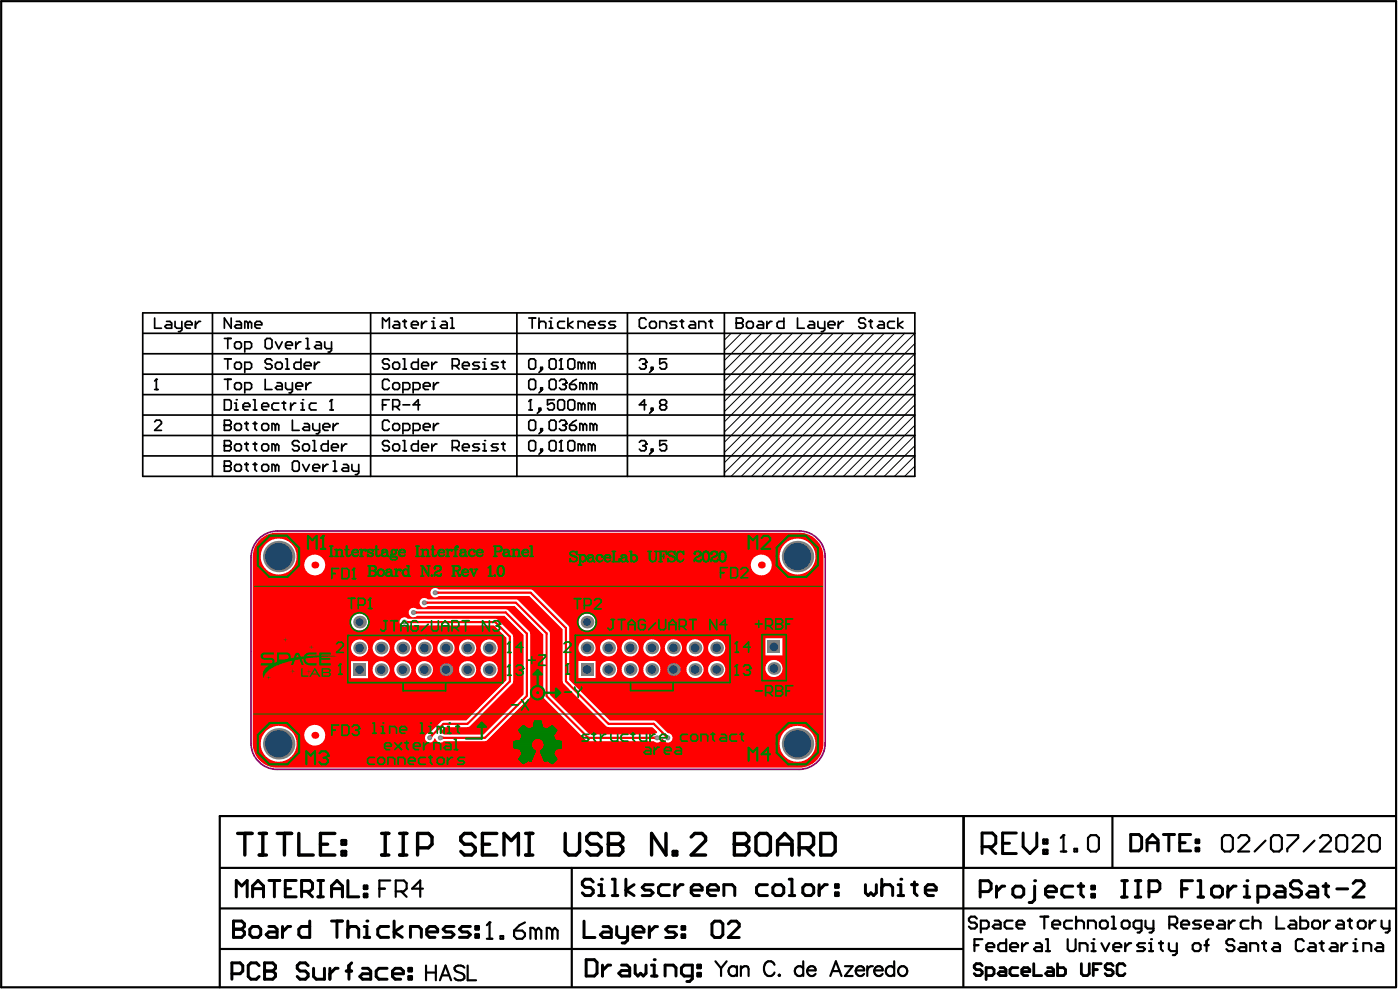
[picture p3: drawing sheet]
<svg xmlns="http://www.w3.org/2000/svg" width="547mm" height="387mm" viewBox="0 0 547 387" stroke-linecap="round" stroke-linejoin="round" font-family="sans-serif">
<g fill="none" stroke="#000" stroke-width=".39">
<path d="M285.7 130.2l-2.6 2.6M289.7 130.2l-6.6 6.6M293.7 130.2l-10.6 10.6M297.7 130.2l-14.6 14.6M301.7 130.2l-18.6 18.6M305.7 130.2l-22.6 22.6M309.7 130.2l-26.6 26.5M313.7 130.2l-30.6 30.5M317.7 130.2l-34.6 34.5M321.6 130.2l-38.5 38.5M325.6 130.2l-42.5 42.5M329.6 130.2l-46.5 46.5"/>
<path d="M333.6 130.2l-50.5 50.5M337.6 130.2l-54.5 54.5M341.6 130.2l-55.9 55.8M345.6 130.2l-55.9 55.8M349.6 130.2l-55.9 55.8M353.6 130.2l-55.9 55.8M357.5 134.2l-51.8 51.8M357.5 138.1l-47.8 47.9M357.5 130.2l-55.8 55.8M357.5 158.1l-27.9 27.9M357.5 150.1l-35.9 35.9M357.5 142.1l-43.8 43.9"/>
<path d="M357.5 154.1l-31.9 31.9M357.5 146.1l-39.8 39.9M357.5 174.1l-11.9 11.9M357.5 166.1l-19.9 19.9M357.5 178l-7.9 8M357.5 170.1l-15.9 15.9M357.5 162.1l-23.9 23.9M357.5 182l-3.9 4"/>
</g>
<g fill="none" stroke="#000" stroke-width=".84">
<path d="M376.5 318.9v66.3M376.7 318.7v19.9M434.8 318.6v20M545.4 318.7h-459.5v66.9M86.3 338.9h458.7M223.5 338.9v46.4M414.6 332.5h2.1M414.6 327.2l1-1.1v6.4M419.9 331.5h1.1v1h-1.1zM426.3 326.1h2.1l1.1 1.1v4.3l-1.1 1h-2.1l-1.1-1v-4.3zM478.6 326.1h2.2l1 1.1v4.3l-1 1h-2.2l-1-1v-4.3zM484 327.2l1-1.1h2.1l1.1 1.1v1.1l-4.2 4.2h4.2"/>
<path d="M494.6 328.3l-4.3 4.2M497.8 326.1h2.1l1.1 1.1v4.3l-1.1 1h-2.1l-1.1-1v-4.3zM503.1 326.1h4.3v1.1l-4.3 4.3v1M513.7 328.3l-4.2 4.2M515.9 327.2l1-1.1h2.2l1 1.1v1.1l-4.2 4.2h4.2M523.3 326.1h2.1l1.1 1.1v4.3l-1.1 1h-2.1l-1-1v-4.3zM528.6 327.2l1.1-1.1h2.1l1.1 1.1v1.1l-4.3 4.2h4.3M536.1 326.1h2.1l1.1 1.1v4.3l-1.1 1h-2.1l-1.1-1v-4.3zM86.1 354.8h459.3M148.3 347h2.1M152.5 343.8h-4.2v6.4M154.7 348.1h3.2l1-1.1v-2.1l-1-1.1h-3.2v6.4"/>
<path d="M156.8 348.1l2.1 2.1M165.3 347h-4.3l3.2-3.2v6.4M381.8 358.7l-.8-.7h-1.5l-.8 .7v.8l.8 .8h1.5l.8 .8v.7l-.8 .8h-1.5l-.8-.8M388.8 359.5h1.5l.8 .8v2.3h-2.3l-.8-.8 .8-.7h2.3M395.7 359.5h-2.3l-.8 .8v1.5l.8 .8h2.3M406.6 358h3.1M408.1 358v4.6M419 359.5h-2.3l-.8 .8v1.5l.8 .8h2.3M420.5 358v4.6M430.6 359.5h1.6l.8 .8v1.5l-.8 .8h-1.6l-.7-.8v-1.5zM434.5 358h.8v4.6M439.2 359.5h1.5l.8 .8v1.5l-.8 .8h-1.5l-.8-.8v-1.5z"/>
<path d="M447.7 359.5v2.3l.8 .8h2.3M450.8 359.5v3.9l-.8 .8h-.8M469.4 359.5h-2.3l-.8 .8 .8 .8h1.5l.8 .7-.8 .8h-2.3M476.4 359.5h1.5l.8 .8v2.3h-2.3l-.8-.8 .8-.7h2.3M480.3 359.5v3.1M482.6 359.5h-.8l-1.5 1.6M488 359.5h-2.3l-.8 .8v1.5l.8 .8h2.3M489.6 358v4.6M498.9 358v4.6h3.1M504.3 359.5h1.5l.8 .8v2.3h-2.3l-.8-.8 .8-.7h2.3M508.2 358v4.6h2.3l.8-.8v-1.5l-.8-.8h-2.3M517.5 359.5v3.1"/>
<path d="M519.8 359.5h-.8l-1.5 1.6M522.9 359.5h1.6l.7 .8v2.3h-2.3l-.8-.8 .8-.7h2.3M526.8 359.5h1.5M527.6 358.7v3.1l.7 .8M531.4 359.5h1.6l.8 .8v1.5l-.8 .8h-1.6l-.7-.8v-1.5zM535.3 359.5v3.1M537.6 359.5h-.7l-1.6 1.6M540 359.5v2.3l.7 .8h2.4M543.1 359.5v3.9l-.8 .8h-.8M86.1 370.6h290.2M166.5 377.1v5.7M166.5 379.8h3.8"/>
<path d="M170.3 377.1v5.7M181.5 377.9a2.52 2.52 0 0 0-3.8 0 1.47 1.47 0 0 0 1 1.6l1.7 .6a1.4 1.4 0 0 1 1 1 1.4 1.4 0 0 1-.5 1.4 2.64 2.64 0 0 1-3.2-.5M182.8 377.1v5.7h3.3M190.3 366.6h2.1M190.3 361.3l1-1.1v6.4M195.6 365.5h1.1v1.1h-1.1zM200.9 363.4h3.2l1.1 1.1v1l-1.1 1.1h-2.1l-1.1-1.1zM205.2 360.2l-2.2 1.1-2.1 2.1M209.4 363.4l-1-1.1h-1.1v4.3M209.4 363.4v3.2M209.4 363.4l1.1-1.1 1.1 1.1v3.2M215.8 363.4l-1.1-1.1h-1v4.3"/>
<path d="M215.8 363.4v3.2M215.8 363.4l1.1-1.1 1 1.1v3.2M279.6 375.4l2.2 2.7M281.8 378.1v3M284 375.4l-2.2 2.7M288 377.3v3.8M288 378.1a1.83 1.83 0 0 0-2.7-.2 1.83 1.83 0 0 0 0 2.7 1.83 1.83 0 0 0 2.7-.3M289.6 378.4l1.3-1.1 1.4 .3 .3 .8v2.7M289.6 377.3v3.8M302.7 376.8a2.11 2.11 0 0 0-2.4-1.4 2.11 2.11 0 0 0-1.7 2.2 2.52 2.52 0 0 0 .5 2.7 2.52 2.52 0 0 0 2.8 .6l.8-1.1M313.9 378.1a1.83 1.83 0 0 0-2.7-.2 1.83 1.83 0 0 0 0 2.7 1.83 1.83 0 0 0 2.7-.3M313.9 375.4v5.7"/>
<path d="M315.5 379a1.81 1.81 0 0 0 1 2 1.81 1.81 0 0 0 2.2-.7M316.3 377.6a1.52 1.52 0 0 1 1.7-.2 1.52 1.52 0 0 1 .7 1.6h-3.2zM325.3 379.2h2.8M330.2 377.3h3l-3 3.8h3M334.4 379a1.81 1.81 0 0 0 1.1 2 1.81 1.81 0 0 0 2.2-.7M334.7 378.1a1.59 1.59 0 0 1 1.9-.8 1.59 1.59 0 0 1 1.1 1.7h-3.3zM339 377.3v3.8M341.2 377.3a1.85 1.85 0 0 0-2.2 1.7M341.7 379a1.81 1.81 0 0 0 1 2 1.81 1.81 0 0 0 2.3-.7M342.5 377.6a1.52 1.52 0 0 1 1.7-.2 1.52 1.52 0 0 1 .8 1.6h-3.3zM349.5 378.1a1.83 1.83 0 0 0-2.7-.2 1.83 1.83 0 0 0 0 2.7 1.83 1.83 0 0 0 2.7-.3M349.5 375.4v5.7"/>
<path d="M380.8 369.1h1.6M383.3 362.6h2.4l.7-.8v-1.5l-.7-.8h-2.4v4.7M383.9 366.8h-3.1v4.6M385.5 369.9h3.1v-.8l-.8-.8h-1.5l-.8 .8v1.5l.8 .8h1.5M393.2 366.8v4.6h-2.3l-.8-.8v-1.5l.8-.8h2.3M394.8 369.9h3.1v-.8l-.8-.8h-1.5l-.8 .8v1.5l.8 .8h1.5M397.3 361.1h3.1v-.8l-.8-.8h-1.5l-.8 .8v1.5l.8 .8h1.5M399.4 368.3v3.1M401.8 368.3h-.8l-1.6 1.6M404.9 368.3h1.5l.8 .8v2.3h-2.3l-.8-.8 .8-.7h2.3M408.8 366.8h.7v4.6M408.8 371.4h1.5"/>
<path d="M411.2 361.1h3.1v-.8l-.7-.8h-1.6l-.8 .8v1.5l.8 .8h1.6M417.3 366.8v3.8l.8 .8h1.5l.8-.8v-3.8M420.5 360.3l.8-.8h1.6l.8 .8v2.3M421.9 371.4v-3.1h2.4l.7 .8v2.3M425.2 362.6v-3.1h2.3l.8 .8v2.3M426.6 371.4h1.5M426.6 368.3h.8v3.1M430.5 368.3l1.5 3.1 1.6-3.1M434.5 362.6h1.6M435.1 369.9h3.1v-.8l-.8-.8h-1.5l-.8 .8v1.5l.8 .8h1.5M439.8 368.3v3.1M442.1 368.3h-.8l-1.5 1.6"/>
<path d="M446.1 362.6h-2.3l-.8-.8v-1.5l.8-.8h2.3v3.9l-.7 .8h-.8M447.5 368.3h-2.3l-.8 .8 .8 .8h1.5l.8 .7-.8 .8h-2.3M449.1 371.4h1.5M449.1 368.3h.7v3.1M453 368.3h1.5M453.7 367.5v3.1l.8 .8M456.8 368.3v2.3l.8 .8h2.3M457 361.1h2.3l.8-.8v-1.6l-.8-.7h-2.3v4.6M458.5 361.1l1.6 1.5M459.9 368.3v3.9l-.7 .8h-.8M461.6 361.1h3.1v-.8l-.7-.8h-1.6l-.8 .8v1.5l.8 .8h1.6M466.9 368.3h1.6l.7 .8v1.5l-.7 .8h-1.6l-.8-.8v-1.5z"/>
<path d="M470.8 369.1h1.5M471 361.1h3.1v-.8l-.8-.8h-1.6l-.7 .8v1.5l.7 .8h1.6M472.3 366.8l-.7 .7v3.9M482.4 367.5l-.8-.7h-1.5l-.8 .7v.8l.8 .8h1.5l.8 .8v.7l-.8 .8h-1.5l-.8-.8M484.7 368.3h1.6l.8 .8v2.3h-2.4l-.7-.8 .7-.7h2.4M488.6 371.4v-3.1h2.3l.8 .8v2.3M489.6 360.3l.7-.8h1.6l.8 .8v2.3M493.3 368.3h1.5M494 367.5v3.1l.8 .8M497.9 368.3h1.6l.8 .8v2.3h-2.4l-.8-.8 .8-.7h2.4M509.6 367.5l-.8-.7h-1.6l-.7 .7v3.1l.7 .8h1.6l.8-.8M511.9 368.3h1.5l.8 .8v2.3h-2.3l-.8-.8 .8-.7h2.3"/>
<path d="M512.8 360.3l.8-.8h1.5l.8 .8v1.5l-.8 .8h-1.5l-.8-.8zM515.8 368.3h1.5M516.5 367.5v3.1l.8 .8M520.4 368.3h1.6l.7 .8v2.3h-2.3l-.8-.8 .8-.7h2.3M524.3 368.3v3.1M526.6 368.3h-.8l-1.5 1.6M528.9 371.4h1.6M528.9 368.3h.8v3.1M532.8 371.4v-3.1h2.3l.8 .8v2.3M538.2 368.3h1.6l.8 .8v2.3h-2.4l-.7-.8 .7-.7h2.4M171.9 382.8l2.2-5.7 2.2 5.7M172.8 380.9h2.7"/>
<path d="M304.3 380.9l.3-.3 .3 .3-.3 .2zM324.5 381.1l2.2-5.7 2.2 5.7M545.6 385.3v-384.8h-545.1v385.1h545.1"/>
<circle cx="352.7" cy="379.2" r="1.9"/>
</g>
<g fill="none" stroke="#000" stroke-width=".66">
<path d="M55.8 122.2h301.7v63.8h-301.7zM55.8 138.1h301.7M55.8 130.2h301.7M60.4 124.2v4h2.7M65.1 125.5h1.3l.7 .7v2h-2l-.7-.7 .7-.7h2M68.4 125.5v2l.7 .7h2M71.1 125.5v3.3l-.7 .7h-.7M72.4 126.8h2.7v-.6l-.7-.7h-1.3l-.7 .7v1.3l.7 .7h1.3M76.4 125.5v2.7M78.4 125.5h-.7l-1.3 1.3M83 122.2v63.8M87.7 132.2h2.7"/>
<path d="M89 132.2v4M90.4 124.2v4l-2.7-4v4M92.3 125.5h1.4l.6 .7v2h-2l-.6-.7 .6-.7h2M92.3 133.5h1.4l.6 .7v1.3l-.6 .7h-1.4l-.6-.7v-1.3zM95.7 136.2h2l.6-.7v-1.3l-.6-.7h-2v4M97 126.2l-.7-.7h-.6v2.7M97 126.2v2M97 126.2l.7-.7 .6 .7v2M99.7 126.8h2.6v-.6l-.7-.7h-1.3l-.6 .7v1.3l.6 .7h1.3M103.6 132.8l.7-.6h1.3l.7 .6v2.7l-.7 .7h-1.3l-.7-.7zM107.6 133.5l1.4 2.7 1.3-2.7M111.6 134.8h2.7v-.6l-.7-.7h-1.3l-.7 .7v1.3l.7 .7h1.3"/>
<path d="M115.6 133.5v2.7M117.6 133.5h-.7l-1.3 1.3M119.6 132.2h.7v4M119.6 136.2h1.3M123.6 133.5h1.3l.7 .7v2h-2l-.7-.7 .7-.7h2M126.9 133.5v2l.7 .7h2M129.6 133.5v3.3l-.7 .7h-.7M144.9 122.2v63.8M149.5 128.2v-4l1.3 1.3 1.4-1.3v4M154.2 125.5h1.3l.7 .7v2h-2l-.7-.7 .7-.7h2M157.5 125.5h1.3M158.1 124.9v2.6l.7 .7"/>
<path d="M160.8 126.8h2.7v-.6l-.7-.7h-1.3l-.7 .7v1.3l.7 .7h1.3M164.8 125.5v2.7M166.8 125.5h-.7l-1.3 1.3M168.8 125.5h.6v2.7M168.8 128.2h1.3M172.8 125.5h1.3l.7 .7v2h-2l-.7-.7 .7-.7h2M176.1 124.2h.7v4M176.1 128.2h1.3M202 122.2v63.8M206.7 124.2h2.6M208 124.2v4M210.7 126.2l.6-.7h1.3l.7 .7v2"/>
<path d="M210.7 124.2v4M214.6 128.2h1.4M214.6 125.5h.7v2.7M220.6 125.5h-2l-.6 .7v1.3l.6 .7h2M222 124.2v4M223.9 125.5l-1.9 1.3 1.9 1.4M225.9 128.2v-2.7h2l.7 .7v2M229.9 126.8h2.7v-.6l-.7-.7h-1.3l-.7 .7v1.3l.7 .7h1.3M236.6 125.5h-2l-.7 .7 .7 .6h1.3l.7 .7-.7 .7h-2M240.6 125.5h-2l-.7 .7 .7 .6h1.3l.7 .7-.7 .7h-2M245.2 122.2v63.8M252.5 124.9l-.6-.7h-1.4l-.6 .7v2.6l.6 .7h1.4l.6-.7"/>
<path d="M254.5 125.5h1.4l.6 .7v1.3l-.6 .7h-1.4l-.6-.7v-1.3zM257.8 128.2v-2.7h2l.7 .7v2M264.5 125.5h-2l-.7 .7 .7 .6h1.3l.7 .7-.7 .7h-2M265.8 125.5h1.4M266.5 124.9v2.6l.7 .7M269.8 125.5h1.3l.7 .7v2h-2l-.7-.7 .7-.7h2M273.1 128.2v-2.7h2l.7 .7v2M277.1 125.5h1.4M277.8 124.9v2.6l.7 .7M283.1 122.2v63.8M287.8 124.2h2l.6 .7v.6l-.6 .7 .6 .6v.7l-.6 .7h-2zM287.8 126.2h2"/>
<path d="M291.7 126.2l.7-.7h1.3l.7 .7v1.3l-.7 .7h-1.3l-.7-.7zM296.4 125.5h1.3l.7 .7v2h-2l-.7-.7 .7-.7h2M299.7 125.5v2.7M301.7 125.5h-.6l-1.4 1.3M306.4 124.2v4h-2l-.7-.7v-1.3l.7-.7h2M311.7 124.2v4h2.6M316.3 125.5h1.4l.6 .7v2h-2l-.6-.7 .6-.7h2M319.7 125.5v2l.6 .7h2M322.3 125.5v3.3l-.6 .7h-.7M323.6 126.8h2.7v-.6l-.7-.7h-1.3l-.7 .7v1.3l.7 .7h1.3M327.6 125.5v2.7M329.6 125.5h-.6l-1.4 1.3"/>
<path d="M338.3 124.9l-.7-.7h-1.3l-.7 .7v.6l.7 .7h1.3l.7 .6v.7l-.7 .7h-1.3l-.7-.7M339.6 125.5h1.3M340.3 124.9v2.6l.6 .7M343.6 125.5h1.3l.7 .7v2h-2l-.7-.7 .7-.7h2M349.6 125.5h-2l-.7 .7v1.3l.7 .7h2M350.9 124.2v4M352.9 125.5l-2 1.3 2 1.4M55.8 154.1h301.7M55.8 146.1h301.7M60.4 152.1h1.4M60.4 148.8l.7-.7v4M87.7 156.1h2l.7 .7v2.6l-.7 .7h-2z"/>
<path d="M87.7 148.1h2.7M87.7 140.1h2.7M89 140.1v4M89 148.1v4M91.7 157.4h.6v2.7M92.3 149.5h1.4l.6 .6v1.3l-.6 .7h-1.4l-.6-.7v-1.3zM92.3 141.5h1.4l.6 .6v1.4l-.6 .6h-1.4l-.6-.6v-1.4zM95 158.8h2.7v-.7l-.7-.7h-1.3l-.7 .7v1.3l.7 .7h1.3M95.7 152.1h2l.6-.7v-1.3l-.6-.6h-2v3.9M95.7 144.1h2l.6-.6v-1.4l-.6-.6h-2v4M99 156.1h.7v4M102.3 158.8h2.7v-.7l-.7-.7h-1.3l-.7 .7v1.3l.7 .7h1.3"/>
<path d="M103.6 148.1v4h2.7M106.3 140.8l-.7-.7h-1.3l-.7 .7v.7l.7 .6h1.3l.7 .7v.7l-.7 .6h-1.3l-.7-.6M107.6 142.1l.7-.6h1.3l.7 .6v1.4l-.7 .6h-1.3l-.7-.6zM108.3 149.5h1.3l.7 .6v2h-2l-.7-.7 .7-.6h2M109 157.4h-2l-.7 .7v1.3l.7 .7h2M110.3 157.4h1.3M111 156.8v2.6l.6 .7M111.6 149.5v1.9l.7 .7h2M111.6 140.1h.7v4M111.6 144.1h1.3M113.6 157.4v2.7M114.3 149.5v3.3l-.7 .6h-.7"/>
<path d="M115.6 150.8h2.7v-.7l-.7-.6h-1.3l-.7 .6v1.3l.7 .7h1.3M115.6 157.4h-.7l-1.3 1.4M117.6 140.1v4h-2l-.7-.6v-1.4l.7-.6h2M117.6 157.4h.7v2.7M118.9 142.8h2.7v-.7l-.7-.6h-1.3l-.7 .6v1.4l.7 .6h1.3M119.6 149.5v2.6M121.6 149.5h-.7l-1.3 1.3M122.9 141.5v2.6M123.6 157.4h-2l-.7 .7v1.3l.7 .7h2M124.9 141.5h-.7l-1.3 1.3M128.9 156.8l.7-.7v4M149.5 158.1h1.3"/>
<path d="M152.2 148.8l-.7-.7h-1.3l-.7 .7v2.6l.7 .7h1.3l.7-.7M152.2 140.8l-.7-.7h-1.3l-.7 .7v.7l.7 .6h1.3l.7 .7v.7l-.7 .6h-1.3l-.7-.6M152.2 156.1h-2.7v4M153.5 158.8h2l.7-.7v-1.3l-.7-.7h-2v4M154.2 149.5h1.3l.7 .6v1.3l-.7 .7h-1.3l-.7-.7v-1.3zM154.2 141.5h1.3l.7 .6v1.4l-.7 .6h-1.3l-.7-.6v-1.4zM154.8 158.8l1.4 1.3M157.5 152.1h2l.6-.7v-1.3l-.6-.6h-2v3.9M157.5 158.1h2.6M157.5 140.1h.6v4M157.5 144.1h1.3M161.5 152.1h2l.6-.7v-1.3l-.6-.6h-2v3.9"/>
<path d="M163.5 140.1v4h-2l-.7-.6v-1.4l.7-.6h2M164.1 158.1h-2.6l2-2v4M164.8 142.8h2.7v-.7l-.7-.6h-1.3l-.7 .6v1.4l.7 .6h1.3M165.5 150.8h2.6v-.7l-.6-.6h-1.4l-.6 .6v1.3l.6 .7h1.4M168.8 141.5v2.6M169.4 149.5v2.6M170.8 141.5h-.7l-1.3 1.3M171.4 149.5h-.6l-1.4 1.3M176.8 142.8h2l.6-.7v-1.3l-.6-.7h-2v4M178.1 142.8l1.3 1.3M180.7 142.8h2.7v-.7l-.7-.6h-1.3l-.7 .6v1.4l.7 .6h1.3M187.4 141.5h-2l-.7 .6 .7 .7h1.3l.7 .7-.7 .6h-2"/>
<path d="M188.7 144.1h1.3M188.7 141.5h.7v2.6M194.7 141.5h-2l-.7 .6 .7 .7h1.3l.7 .7-.7 .6h-2M196 141.5h1.4M196.7 140.8v2.7l.7 .6M206.7 140.8l.6-.7h1.4l.6 .7v2.7l-.6 .6h-1.4l-.6-.6zM206.7 156.8l.6-.7v4M207.3 148.1h1.4l.6 .7v2.6l-.6 .7h-1.4l-.6-.7v-2.6zM210.7 159.4h.6v.7h-.6zM211.3 151.4h.7v.7h-.7zM211.3 143.5h.7v.6h-.7zM212 144.1l-1.3 1.4"/>
<path d="M212 152.1l-1.3 1.3M214.6 140.8l.7-.7h1.3l.7 .7v2.7l-.7 .6h-1.3l-.7-.6zM215.3 148.1h1.3l.7 .7v2.6l-.7 .7h-1.3l-.7-.7v-2.6zM216.6 156.1h-2.6v2l1.3-.7h.7l.6 .7v1.3l-.6 .7h-1.4l-.6-.7M218.6 156.1h1.4l.6 .7v2.6l-.6 .7h-1.4l-.6-.7v-2.6zM218.6 148.8l.7-.7h1.3l.7 .7v.7l-.7 .6M218.6 144.1h1.4M218.6 140.8l.7-.7v4M220 150.1h.6M220.6 150.1l.7 .7v.6l-.7 .7h-1.3l-.7-.7M222.6 150.1h2l.7 .7v.6l-.7 .7h-1.3l-.7-.7zM222.6 156.1h1.3l.7 .7v2.6l-.7 .7h-1.3l-.6-.7v-2.6z"/>
<path d="M222.6 140.1h1.3l.7 .7v2.7l-.7 .6h-1.3l-.6-.6v-2.7zM225.3 148.1l-1.4 .7-1.3 1.3M227.3 142.1l-.7-.6h-.7v2.6M227.3 158.1l-.7-.7h-.7v2.7M227.3 142.1v2M227.3 158.1v2M227.3 158.1l.6-.7 .7 .7v2M227.3 142.1l.6-.6 .7 .6v2M227.9 150.1l-.6-.6h-.7v2.6M227.9 150.1v2M227.9 150.1l.7-.6 .7 .6v2M231.3 142.1l-.7-.6h-.7v2.6"/>
<path d="M231.3 158.1l.6-.7 .7 .7v2M231.3 158.1l-.7-.7h-.7v2.7M231.3 142.1v2M231.3 158.1v2M231.3 142.1l.6-.6 .7 .6v2M231.9 150.1l-.6-.6h-.7v2.6M231.9 150.1v2M231.9 150.1l.7-.6 .7 .6v2M249.9 140.8l.6-.7h1.4l.6 .7v.7l-.6 .6M251.2 142.1h.7M251.9 142.1l.6 .7v.7l-.6 .6h-1.4l-.6-.6M252.5 158.1h-2.6l2-2v4"/>
<path d="M254.5 143.5h.7v.6h-.7zM254.5 159.4h.7v.7h-.7zM255.2 144.1l-1.3 1.4M258.5 158.1l-.7-.7v-.6l.7-.7h1.3l.7 .7v.6l-.7 .7M258.5 158.1h1.3M258.5 158.1l-.7 .7v.6l.7 .7h1.3l.7-.7v-.6l-.7-.7M260.5 140.1h-2.7v2l1.4-.6h.6l.7 .6v1.4l-.7 .6h-1.3l-.7-.6M55.8 178h301.7M55.8 170.1h301.7M55.8 162.1h301.7M60.4 164.7l.7-.6h1.3l.7 .6v.7l-2.7 2.7h2.7M87.7 164.1h2l.7 .6v.7l-.7 .7 .7 .6v.7l-.7 .7h-2z"/>
<path d="M87.7 172.1h2l.7 .6v.7l-.7 .7 .7 .6v.7l-.7 .6h-2zM87.7 174.1h2M87.7 166.1h2M91.7 160.1h1.3M92.3 165.4h1.4l.6 .7v1.3l-.6 .7h-1.4l-.6-.7v-1.3zM92.3 173.4h1.4l.6 .7v1.3l-.6 .6h-1.4l-.6-.6v-1.3zM95.7 165.4h1.3M95.7 173.4h1.3M96.3 164.7v2.7l.7 .7M96.3 172.7v2.7l.7 .6M99 165.4h1.3M99 160.1h1.3"/>
<path d="M99 173.4h1.3M99.7 164.7v2.7l.6 .7M99.7 172.7v2.7l.6 .6M103 165.4h1.3l.7 .7v1.3l-.7 .7h-1.3l-.7-.7v-1.3zM103 173.4h1.3l.7 .7v1.3l-.7 .6h-1.3l-.7-.6v-1.3zM107.6 166.1l-.6-.7h-.7v2.7M107.6 174.1l-.6-.7h-.7v2.6M107.6 166.1l.7-.7 .7 .7v2M107.6 166.1v2M107.6 174.1v1.9M107.6 174.1l.7-.7 .7 .7v1.9M114.3 164.1v4h2.6"/>
<path d="M116.9 172.7l-.6-.6h-1.4l-.6 .6v.7l.6 .7h1.4l.6 .6v.7l-.6 .6h-1.4l-.6-.6M117.6 160.1h1.3M118.9 165.4h1.4l.6 .7v2h-2l-.6-.7 .6-.7h2M118.9 173.4h1.4l.6 .7v1.3l-.6 .6h-1.4l-.6-.6v-1.3zM122.3 165.4v2l.6 .7h2M122.3 172.1h.6v3.9M122.3 176h1.3M124.9 165.4v3.3l-.7 .7h-.6M126.2 166.7h2.7v-.6l-.7-.7h-1.3l-.7 .7v1.3l.7 .7h1.3M128.2 172.1v3.9h-2l-.6-.6v-1.3l.6-.7h2M128.9 160.1h1.3M129.6 174.7h2.6v-.6l-.6-.7h-1.4l-.6 .7v1.3l.6 .6h1.4"/>
<path d="M130.2 165.4v2.7M132.2 165.4h-.6l-1.4 1.3M133.6 173.4v2.6M135.5 173.4h-.6l-1.3 1.3M152.2 164.7l-.7-.6h-1.3l-.7 .6v2.7l.7 .7h1.3l.7-.7M152.2 172.7l-.7-.6h-1.3l-.7 .6v.7l.7 .7h1.3l.7 .6v.7l-.7 .6h-1.3l-.7-.6M154.2 165.4h1.3l.7 .7v1.3l-.7 .7h-1.3l-.7-.7v-1.3zM154.2 173.4h1.3l.7 .7v1.3l-.7 .6h-1.3l-.7-.6v-1.3zM157.5 168.1h2l.6-.7v-1.3l-.6-.7h-2v4M157.5 172.1h.6v3.9M157.5 176h1.3M161.5 168.1h2l.6-.7v-1.3l-.6-.7h-2v4"/>
<path d="M163.5 172.1v3.9h-2l-.7-.6v-1.3l.7-.7h2M164.8 174.7h2.7v-.6l-.7-.7h-1.3l-.7 .7v1.3l.7 .6h1.3M165.5 166.7h2.6v-.6l-.6-.7h-1.4l-.6 .7v1.3l.6 .7h1.4M168.8 173.4v2.6M169.4 165.4v2.7M170.8 173.4h-.7l-1.3 1.3M171.4 165.4h-.6l-1.4 1.3M176.8 174.7h2l.6-.6v-1.4l-.6-.6h-2v3.9M178.1 174.7l1.3 1.3M180.7 174.7h2.7v-.6l-.7-.7h-1.3l-.7 .7v1.3l.7 .6h1.3M187.4 173.4h-2l-.7 .7 .7 .6h1.3l.7 .7-.7 .6h-2M188.7 173.4h.7v2.6"/>
<path d="M188.7 176h1.3M194.7 173.4h-2l-.7 .7 .7 .6h1.3l.7 .7-.7 .6h-2M196 173.4h1.4M196.7 172.7v2.7l.7 .6M206.7 164.7l.6-.6h1.4l.6 .6v2.7l-.6 .7h-1.4l-.6-.7zM206.7 160.1h1.3M206.7 172.7l.6-.6h1.4l.6 .6v2.7l-.6 .6h-1.4l-.6-.6zM211.3 167.4h.7v.7h-.7zM211.3 175.4h.7v.6h-.7zM211.3 160.1l-1.3 1.3M212 168.1l-1.3 1.3M212 176l-1.3 1.4"/>
<path d="M214.6 164.7l.7-.6h1.3l.7 .6v2.7l-.7 .7h-1.3l-.7-.7zM214.6 172.7l.7-.6h1.3l.7 .6v2.7l-.7 .6h-1.3l-.7-.6zM218.6 164.7l.7-.6h1.3l.7 .6v.7l-.7 .7M218.6 176h1.4M218.6 172.7l.7-.6v3.9M220 166.1h.6M220.6 166.1l.7 .6v.7l-.7 .7h-1.3l-.7-.7M222.6 166.1h2l.7 .6v.7l-.7 .7h-1.3l-.7-.7zM222.6 172.1h1.3l.7 .6v2.7l-.7 .6h-1.3l-.6-.6v-2.7zM225.3 164.1l-1.4 .6-1.3 1.4M227.3 174.1l-.7-.7h-.7v2.6M227.3 174.1l.6-.7 .7 .7v1.9"/>
<path d="M227.3 174.1v1.9M227.9 166.1l-.6-.7h-.7v2.7M227.9 166.1l.7-.7 .7 .7v2M227.9 166.1v2M231.3 174.1l-.7-.7h-.7v2.6M231.3 174.1l.6-.7 .7 .7v1.9M231.3 174.1v1.9M231.9 166.1l-.6-.7h-.7v2.7M231.9 166.1v2M231.9 166.1l.7-.7 .7 .7v2M249.9 172.7l.6-.6h1.4l.6 .6v.7l-.6 .7M251.2 174.1h.7"/>
<path d="M251.9 174.1l.6 .6v.7l-.6 .6h-1.4l-.6-.6M254.5 175.4h.7v.6h-.7zM255.2 160.1l-1.3 1.3M255.2 176l-1.3 1.4M260.5 172.1h-2.7v2l1.4-.7h.6l.7 .7v1.3l-.7 .6h-1.3l-.7-.6M87.7 180h2l.7 .7v.7l-.7 .6 .7 .7v.7l-.7 .6h-2zM87.7 182h2M92.3 181.4h1.4l.6 .6v1.4l-.6 .6h-1.4l-.6-.6v-1.4zM95.7 181.4h1.3M96.3 180.7v2.7l.7 .6M99 181.4h1.3M99.7 180.7v2.7l.6 .6"/>
<path d="M103 181.4h1.3l.7 .6v1.4l-.7 .6h-1.3l-.7-.6v-1.4zM107.6 182l-.6-.6h-.7v2.6M107.6 182v2M107.6 182l.7-.6 .7 .6v2M114.3 180.7l.6-.7h1.4l.6 .7v2.7l-.6 .6h-1.4l-.6-.6zM118.3 181.4l1.3 2.6 1.3-2.6M122.3 182.7h2.6v-.7l-.7-.6h-1.3l-.6 .6v1.4l.6 .6h1.3M126.2 181.4v2.6M128.2 181.4h-.6l-1.4 1.3M130.2 184h1.4M130.2 180h.7v4M134.2 181.4h1.3l.7 .6v2h-2l-.6-.6 .6-.7h2"/>
<path d="M137.5 181.4v2l.7 .6h2M140.2 181.4v3.3l-.7 .7h-.6"/>
</g>
<g fill="#000">
<circle cx="169.4" cy="124.2" r=".33"/>
<circle cx="215.3" cy="124.2" r=".33"/>
<circle cx="287.8" cy="126.2" r=".33"/>
<circle cx="61.1" cy="148.1" r=".33"/>
<circle cx="92.3" cy="156.1" r=".33"/>
<circle cx="118.3" cy="156.1" r=".33"/>
<circle cx="129.6" cy="156.1" r=".33"/>
<circle cx="189.4" cy="140.1" r=".33"/>
<circle cx="207.3" cy="156.1" r=".33"/>
<circle cx="219.3" cy="140.1" r=".33"/>
<circle cx="221.3" cy="149.5" r=".33"/>
<circle cx="252.5" cy="141.5" r=".33"/>
<circle cx="87.7" cy="174.1" r=".33"/>
<circle cx="87.7" cy="166.1" r=".33"/>
<circle cx="189.4" cy="172.1" r=".33"/>
<circle cx="219.3" cy="172.1" r=".33"/>
<circle cx="221.3" cy="165.4" r=".33"/>
<circle cx="252.5" cy="173.4" r=".33"/>
<circle cx="87.7" cy="182" r=".33"/>
<circle cx="237.8" cy="329.7" r=".66"/>
<circle cx="287" cy="329.7" r=".66"/>
<circle cx="415.6" cy="326.1" r=".42"/>
<circle cx="143.4" cy="359.7" r=".58"/>
<circle cx="235" cy="343.3" r=".58"/>
<circle cx="352.1" cy="343.3" r=".58"/>
<circle cx="404.4" cy="343.9" r=".58"/>
<circle cx="487.3" cy="343.9" r=".58"/>
<circle cx="91.3" cy="362.9" r=".58"/>
<circle cx="103.4" cy="379.2" r=".58"/>
<circle cx="191.3" cy="360.2" r=".42"/>
<circle cx="255.7" cy="374.8" r=".58"/>
<circle cx="427.4" cy="366.8" r=".42"/>
<circle cx="449.8" cy="366.8" r=".42"/>
<circle cx="529.7" cy="366.8" r=".42"/>
</g>
<g fill="none" stroke="#000" stroke-width="1.2">
<path d="M383.8 330.6h4l1.4-1.3v-2.7l-1.4-1.3h-4v8M386.5 330.6l2.7 2.7M391.8 329.3h2.7M397.2 325.3h-5.4v8h5.4M399.9 325.3v5.3l2.6 2.7 2.7-2.7v-5.3M407.9 332h1.3v1.3h-1.3zM407.9 328h1.3v1.3h-1.3zM441.9 325.9h3.2l1.1 1.1v4.2l-1.1 1.1h-3.2zM448.3 332.3v-4.3l2.1-2.1 2.2 2.1v4.3M448.3 329.1h4.3M454.7 325.9h4.2M456.8 325.9v6.4"/>
<path d="M461.1 329.1h2.1M465.3 325.9h-4.2v6.4h4.2M467.5 328h1v1.1h-1zM467.5 331.2h1v1.1h-1zM91.3 359.7h3.2l1 1v1.1l-1 1.1 1 1v1.1l-1 1.1h-3.2zM92.3 350.2v-6.4l2.2 2.2 2.1-2.2v6.4M98.7 350.2v-4.2l2.2-2.2 2.1 2.2v4.2M98.7 347h4.3M105.1 343.8h4.3M107.2 343.8v6.4M111.5 347h2.1M115.7 343.8h-4.2v6.4h4.2"/>
<path d="M117.9 348.1h3.2l1-1.1v-2.1l-1-1.1h-3.2v6.4M120 348.1l2.1 2.1M121.1 359.7v6.4h-3.2l-1.1-1.1v-2.1l1.1-1.1h3.2M124.3 343.8h2.1M124.3 350.2h2.1M125.3 343.8v6.4M129.6 359.7h4.2M129.6 347h4.2M129.6 350.2v-4.2l2.1-2.2 2.1 2.2v4.2M131.7 359.7v6.4M135.9 359.7v6.4M136 343.8v6.4h4.2"/>
<path d="M142.3 346h1.1v1h-1.1zM142.3 349.2h1.1v1h-1.1zM154 359.7v6.4M228.3 359.7v6.4h4.2M231.8 344.4l-1-1.1h-2.1l-1.1 1.1v1.1l1.1 1h2.1l1 1.1v1.1l-1 1h-2.1l-1.1-1M234 349.7h2.1M234 345.5h1v4.2M239.3 343.3h1.1v6.4M239.3 349.7h2.1M244.6 343.3v6.4M247.8 345.5l-3.2 2.1 3.2 2.1M255.3 345.5h-3.2l-1.1 1 1.1 1.1h2.1l1.1 1.1-1.1 1h-3.2"/>
<path d="M261.6 345.5h-3.2l-1 1v2.2l1 1h3.2M263.8 345.5v4.2M267 345.5h-1.1l-2.1 2.1M270.1 347.6h4.3v-1.1l-1.1-1h-2.1l-1.1 1v2.2l1.1 1h2.1M276.5 347.6h4.3v-1.1l-1.1-1h-2.1l-1.1 1v2.2l1.1 1h2.1M279.3 359.7h2.2l1 1.1v4.2l-1 1.1h-2.2l-1-1.1v-4.2zM282.9 349.7v-4.2h3.2l1.1 1v3.2M299.9 345.5h-3.2l-1 1v2.2l1 1h3.2M303.1 345.5h2.2l1 1v2.2l-1 1h-2.2l-1-1v-2.2zM308.4 343.3h1.1v6.4M308.4 349.7h2.2M314.8 345.5h2.2l1 1v2.2l-1 1h-2.2l-1-1v-2.2z"/>
<path d="M320.1 345.5v4.2M323.3 345.5h-1l-2.2 2.1M326.5 345.5h1.1v1h-1.1zM326.5 348.7h1.1v1h-1.1zM338.2 345.5v3.2l1.1 1 1.1-1 1 1 1.1-1v-3.2M344.6 346.5l1.1-1h2.1l1.1 1v3.2M344.6 343.3v6.4M351 349.7h2.1M351 345.5h1.1v4.2M356.3 345.5h2.2M357.4 344.4v4.3l1.1 1M361.6 347.6h4.3v-1.1l-1.1-1h-2.1l-1.1 1v2.2l1.1 1h2.1"/>
<path d="M383.1 348.2h3.2l1-1.1v-2.1l-1-1.1h-3.2v6.4M389.5 346.1v4.2M392.7 346.1h-1.1l-2.1 2.1M396.9 346.1h2.1l1.1 1v2.1l-1.1 1.1h-2.1l-1.1-1.1v-2.1zM404.4 346.1v5.3l-1.1 1h-1.1M408.6 348.2h4.3v-1.1l-1.1-1h-2.1l-1.1 1v2.1l1.1 1.1h2.1M419.3 346.1h-3.2l-1.1 1v2.1l1.1 1.1h3.2M421.4 346.1h2.1M422.4 345v4.2l1.1 1.1M426.7 349.2h1.1v1.1h-1.1zM426.7 346.1h1.1v1h-1.1zM438.4 343.9h2.1"/>
<path d="M438.4 350.3h2.1M439.5 343.9v6.4M443.7 343.9h2.2M443.7 350.3h2.2M444.8 343.9v6.4M449 348.2h3.2l1.1-1.1v-2.1l-1.1-1.1h-3.2v6.4M461.8 347.1h2.1M466.1 343.9h-4.3v6.4M468.2 343.9h1.1v6.4M468.2 350.3h2.1M474.6 346.1h2.1l1.1 1v2.1l-1.1 1.1h-2.1l-1.1-1.1v-2.1zM479.9 346.1v4.2"/>
<path d="M483.1 346.1h-1.1l-2.1 2.1M486.3 346.1h1v4.2M486.3 350.3h2.1M491.6 350.3h3.2l1.1-1.1v-2.1l-1.1-1h-3.2v6.3M499 346.1h2.2l1 1v3.2h-3.2l-1-1.1 1-1h3.2M508.6 345l-1-1.1h-2.2l-1 1.1v1.1l1 1h2.2l1 1.1v1l-1 1.1h-2.2l-1-1.1M511.8 346.1h2.1l1.1 1v3.2h-3.2l-1.1-1.1 1.1-1h3.2M517.1 346.1h2.2M518.2 345v4.2l1.1 1.1M522.5 347.1h4.2M528.8 345l1.1-1.1h2.1l1.1 1.1v1.1l-4.3 4.2h4.3M91.3 362.9h3.2"/>
<path d="M98.7 361.8h2.1l1.1 1.1v2.1l-1.1 1.1h-2.1l-1.1-1.1v-2.1zM101.3 377.1l-1.1-1.1h-2.1l-1.1 1.1v4.2l1.1 1.1h2.1l1.1-1.1M103.4 376h3.2l1.1 1.1v1l-1.1 1.1 1.1 1.1v1l-1.1 1.1h-3.2zM103.4 379.2h3.2M105.1 361.8h2.1l1.1 1.1v3.2h-3.2l-1.1-1.1 1.1-1.1h3.2M110.4 361.8v4.3M113.6 361.8h-1.1l-2.1 2.1M120.4 377.1l-1-1.1h-2.2l-1 1.1v1l1 1.1h2.2l1 1.1v1l-1 1.1h-2.2l-1-1.1M122.5 378.1v3.2l1.1 1.1h3.2v-4.3M128.9 378.1v4.3M132.1 378.1h-1l-2.2 2.2M135.3 379.2h2.1"/>
<path d="M135.9 362.9l1.1-1.1h2.1l1.1 1.1v3.2M137.4 376l-1 1.1v5.3M141.7 378.1h2.1l1.1 1.1v3.2h-3.2l-1.1-1.1 1.1-1h3.2M142.3 361.8h1.1v4.3M142.3 366.1h2.2M151.3 378.1h-3.2l-1.1 1.1v2.1l1.1 1.1h3.2M151.9 361.8h-3.2l-1.1 1.1v2.1l1.1 1.1h3.2M157.2 361.8l-3.2 2.1 3.2 2.2M159.8 378.1h1v1.1h-1zM160.4 366.1v-4.3h3.2l1.1 1.1v3.2M166.8 363.9h4.3v-1l-1.1-1.1h-2.1l-1.1 1.1v2.1l1.1 1.1h2.1M177.4 361.8h-3.2l-1 1.1 1 1h2.2l1 1.1-1 1.1h-3.2"/>
<path d="M183.8 361.8h-3.2l-1 1.1 1 1h2.2l1 1.1-1 1.1h-3.2M185.9 361.8h1.1v1.1h-1.1zM185.9 365h1.1v1.1h-1.1zM229.1 374.8h3.2l1 1v4.3l-1 1h-3.2zM235.5 376.9v4.2M235.7 361.8h2.1l1.1 1.1v3.2h-3.2l-1.1-1.1 1.1-1h3.2M238.7 376.9h-1.1l-2.1 2.1M241 361.8v3.2l1.1 1.1h3.2M242.9 376.9h2.1l1.1 1.1v3.1h-3.2l-1-1 1-1.1h3.2M245.3 361.8v5.4l-1.1 1h-1.1M247.4 364h4.3v-1.1l-1.1-1.1h-2.1l-1.1 1.1v2.1l1.1 1.1h2.1M248.2 376.9v3.2l1.1 1 1.1-1 1 1 1.1-1v-3.2"/>
<path d="M253.8 361.8v4.3M254.6 376.9h1.1v4.2M257 361.8h-1.1l-2.1 2.2M264.4 361.8h-3.2l-1 1.1 1 1.1h2.2l1 1-1 1.1h-3.2M266.6 365h1v1.1h-1zM266.6 361.8h1v1.1h-1zM272.7 376.9h1.1v1.1h-1.1zM284.6 360.8l1.1-1.1h2.1l1.1 1.1v1l-4.3 4.3h4.3M90.6 380.3h3.2l1.1-1.1v-2.1l-1.1-1.1h-3.2v6.4M153.4 380.3h4.3v-1.1l-1.1-1.1h-2.1l-1.1 1.1v2.1l1.1 1.1h2.1M159.8 381.3h1v1.1h-1zM254.6 381.1h2.1"/>
<path d="M259.9 381.1v-4.2h3.2l1.1 1.1v3.1M270.6 381.1h-3.2l-1.1-1v-2.1l1.1-1.1h3.2v5.3l-1.1 1.1h-1M272.7 380.1h1.1v1h-1.1z"/>
</g>
<g fill="none" stroke="#000" stroke-width="1.1">
<path d="M383.9 377.1l-.8-.8h-1.6l-.7 .8v.8l.7 .8h1.6l.8 .7v.8l-.8 .8h-1.6l-.7-.8M390.8 377.9h1.6l.8 .8v2.3h-2.4l-.7-.8 .7-.8h2.4M397.8 377.9h-2.3l-.8 .8v1.5l.8 .8h2.3M399.4 379.4h3.1v-.7l-.8-.8h-1.6l-.7 .8v1.5l.7 .8h1.6M404 376.3v4.7h3.1M409.4 377.9h1.6l.8 .8v2.3h-2.4l-.7-.8 .7-.8h2.4M413.3 376.3v4.7h2.3l.8-.8v-1.5l-.8-.8h-2.3M422.6 376.3v3.9l.8 .8h1.6l.7-.8v-3.9M427.3 378.7h1.5M430.4 376.3h-3.1v4.7M435 377.1l-.7-.8h-1.6l-.8 .8v.8l.8 .8h1.6l.7 .7v.8l-.7 .8h-1.6l-.8-.8M439.7 377.1l-.8-.8h-1.5l-.8 .8v3.1l.8 .8h1.5l.8-.8"/>
<path d="M385.4 381h2.3l.8-.8v-1.5l-.8-.8h-2.3v4.6"/>
</g>
<g fill="none" stroke="#000" stroke-width="1.3">
<path d="M92.9 325.5h5.6M95.7 325.5v8.4M101.3 325.5h2.8M101.3 333.9h2.8M102.7 325.5v8.4M108.3 325.5h5.7M111.2 325.5v8.4M116.8 325.5v8.4h5.6M125.2 329.7h2.8M130.9 325.5h-5.7v8.4h5.7M133.7 332.5h1.4v1.4h-1.4zM133.7 328.3h1.4v1.4h-1.4z"/>
<path d="M149.1 325.5h2.9M149.1 333.9h2.9M150.6 325.5v8.4M156.2 325.5h2.8M156.2 333.9h2.8M157.6 325.5v8.4M163.2 331.1h4.2l1.4-1.4v-2.8l-1.4-1.4h-4.2v8.4M185.7 326.9l-1.4-1.4h-2.8l-1.4 1.4v1.4l1.4 1.4h2.8l1.4 1.4v1.4l-1.4 1.4h-2.8l-1.4-1.4M188.5 329.7h2.9M194.2 325.5h-5.7v8.4h5.7M197 333.9v-8.4l2.8 2.8 2.8-2.8v8.4M205.4 325.5h2.8"/>
<path d="M205.4 333.9h2.8M206.8 325.5v8.4M220.9 325.5v7l1.4 1.4h2.8l1.4-1.4v-7M235 326.9l-1.4-1.4h-2.9l-1.4 1.4v1.4l1.4 1.4h2.9l1.4 1.4v1.4l-1.4 1.4h-2.9l-1.4-1.4M237.8 325.5h4.2l1.4 1.4v1.4l-1.4 1.4 1.4 1.4v1.4l-1.4 1.4h-4.2zM237.8 329.7h4.2M260.3 325.5v8.4l-5.6-8.4v8.4M263.1 332.5h1.4v1.4h-1.4zM270.1 326.9l1.4-1.4h2.9l1.4 1.4v1.4l-5.7 5.6h5.7M287 325.5h4.2l1.4 1.4v1.4l-1.4 1.4 1.4 1.4v1.4l-1.4 1.4h-4.2zM287 329.7h4.2M296.9 325.5h2.8l1.4 1.4v5.6l-1.4 1.4h-2.8l-1.4-1.4v-5.6z"/>
<path d="M303.9 329.7h5.6M303.9 333.9v-5.6l2.8-2.8 2.8 2.8v5.6M312.3 331.1h4.3l1.4-1.4v-2.8l-1.4-1.4h-4.3v8.4M315.2 331.1l2.8 2.8M320.8 325.5h4.2l1.4 1.4v5.6l-1.4 1.4h-4.2z"/>
</g>
<path d="M101.6 210a10.4 10.4 0 0 1 6.9-2.6h203.9a10.1 10.1 0 0 1 10.1 10.1v72.8a10.2 10.2 0 0 1-10.2 10.1h-204a10.2 10.2 0 0 1-10.2-10.1v-72.5a10.4 10.4 0 0 1 3.5-7.8z" fill="none" stroke="#800080" stroke-width=".66"/>
<g fill="#f00">
<path d="M158.7 242.2l.8 .3v.9l-.8 .2z"/>
<path d="M166.6 234.7l.7 .2v.9l-.7 .3z"/>
<path d="M172.8 287.4l.8 .3v.9l-.8 .2z"/>
<path d="M255.3 287.7l.8-.3v1.4l-.8-.2z"/>
<path d="M162.3 238.5l.8 .3v.8l-.8 .3z"/>
<path d="M167.9 287.1l.8-.4 .6 .6-.4 .8z"/>
<path d="M260.2 286.8l.8 .3-1 1-.4-.7z"/>
<path d="M170.8 230.8l.8 .2v.9l-.8 .3z"/>
<path d="M102 210.4a9.5 9.5 0 0 1 5.6-2.4h205.4a9.4 9.4 0 0 1 8.8 9.5v72.8a9.4 9.4 0 0 1-8.8 9.5h-205.4a9.4 9.4 0 0 1-8.8-9.5v-73.4a9.5 9.5 0 0 1 3.2-6.5zM304.7 217.3a7 7 0 0 0 14 0 7 7 0 0 0-14 0zM101.9 217.3a7 7 0 0 0 14 0 7 7 0 0 0-14 0zM293.4 220.7a4.1 4.1 0 0 0 8.2 0 4.1 4.1 0 0 0-8.2 0zM118.9 220.7a4.1 4.1 0 0 0 8.2 0 4.1 4.1 0 0 0-8.2 0zM226.1 242.9a3.4 3.4 0 0 0 6.7 0 3.4 3.4 0 0 0-6.7 0zM137.2 242.9a3.4 3.4 0 0 0 6.7 0 3.4 3.4 0 0 0-6.7 0zM299.1 249.3v6.6h6.7v-6.6zM276.7 253a3.4 3.4 0 0 0 6.7 0 3.4 3.4 0 0 0-6.7 0zM268.3 253a3.4 3.4 0 0 0 6.7 0 3.4 3.4 0 0 0-6.7 0zM259.8 253a3.4 3.4 0 0 0 6.8 0 3.4 3.4 0 0 0-6.8 0zM251.4 253a3.4 3.4 0 0 0 6.7 0 3.4 3.4 0 0 0-6.7 0zM242.9 253a3.4 3.4 0 0 0 6.8 0 3.4 3.4 0 0 0-6.8 0zM234.5 253a3.4 3.4 0 0 0 6.7 0 3.4 3.4 0 0 0-6.7 0zM226.1 253a3.4 3.4 0 0 0 6.7 0 3.4 3.4 0 0 0-6.7 0zM187.8 253.1a3.4 3.4 0 0 0 6.8 0 3.4 3.4 0 0 0-6.8 0zM179.4 253.1a3.4 3.4 0 0 0 6.7 0 3.4 3.4 0 0 0-6.7 0zM170.9 253.1a3.4 3.4 0 0 0 6.8 0 3.4 3.4 0 0 0-6.8 0zM162.5 253.1a3.4 3.4 0 0 0 6.7 0 3.4 3.4 0 0 0-6.7 0zM154 253.1a3.4 3.4 0 0 0 6.8 0 3.4 3.4 0 0 0-6.8 0zM145.6 253.1a3.4 3.4 0 0 0 6.7 0 3.4 3.4 0 0 0-6.7 0zM137.2 253.1a3.4 3.4 0 0 0 6.7 0 3.4 3.4 0 0 0-6.7 0zM299.1 261.1a3.4 3.4 0 0 0 6.7 0 3.4 3.4 0 0 0-6.7 0zM226.1 258.1v6.7h6.7v-6.7zM276.7 261.4a3.4 3.4 0 0 0 6.7 0 3.4 3.4 0 0 0-6.7 0zM268.3 261.4a3.4 3.4 0 0 0 6.7 0 3.4 3.4 0 0 0-6.7 0zM251.4 261.4a3.4 3.4 0 0 0 6.7 0 3.4 3.4 0 0 0-6.7 0zM242.9 261.4a3.4 3.4 0 0 0 6.8 0 3.4 3.4 0 0 0-6.8 0zM234.5 261.4a3.4 3.4 0 0 0 6.7 0 3.4 3.4 0 0 0-6.7 0zM137.2 258.2v6.7h6.7v-6.7zM187.8 261.5a3.4 3.4 0 0 0 6.8 0 3.4 3.4 0 0 0-6.8 0zM179.4 261.5a3.4 3.4 0 0 0 6.7 0 3.4 3.4 0 0 0-6.7 0zM162.5 261.5a3.4 3.4 0 0 0 6.7 0 3.4 3.4 0 0 0-6.7 0zM154 261.5a3.4 3.4 0 0 0 6.8 0 3.4 3.4 0 0 0-6.8 0zM145.6 261.5a3.4 3.4 0 0 0 6.7 0 3.4 3.4 0 0 0-6.7 0zM164.5 234a1.89 1.89 0 0 0 0 2.7 1.89 1.89 0 0 0 2.7 0h33.9l11.2 11.2 .1 24.4 16.6 16.7 .9 .4h25.5a1.89 1.89 0 0 0 3.2-.7l.5-.3a1.9 1.9 0 0 0 2.1 1.6 1.9 1.9 0 0 0 1.7-2 1.9 1.9 0 0 0-2-1.7l-4.9-4.8-17.7-.1-15.8-15.9-.1-20.7-14.5-14.5-36.4-.1a1.89 1.89 0 0 0-2.7-.1 1.89 1.89 0 0 0 0 2.7 1.89 1.89 0 0 0 2.7 0h35.4l13 13v20.2l.4 1 17 16.9 17.7 .1 1.9 1.9-.2 .4-1.3 .5h-25l-15.5-15.5-.1-24.5-12.6-12.6-35-.1a1.86 1.86 0 0 0-2.7-.1zM160.3 237.9a1.89 1.89 0 0 0 0 2.6 1.89 1.89 0 0 0 2.7 0h34.1l7.5 7.5v23.2l-15.6 15.7h-15.5l-1.3-.6-.3-.4 2-1.9h8.8l.9-.4 16.6-16.6 .3-.9-.1-18-5.9-6.1-.9-.4h-34.2a1.89 1.89 0 0 0-2.7 0 1.89 1.89 0 0 0 0 2.7 1.89 1.89 0 0 0 2.7-.1h33.7l4.9 4.9v16.5l-15.8 15.8-9.3 .1-4.9 4.7a1.89 1.89 0 0 0-1.9 1.8 1.89 1.89 0 0 0 1.7 2 1.89 1.89 0 0 0 2-1.7l.5 .3a1.87 1.87 0 0 0 3.2 .8l16.5-.1 16.8-16.6 .4-.9-.1-24.9-8.9-8.9-35.2-.1a1.86 1.86 0 0 0-2.7 0zM118.9 287.2a4.1 4.1 0 0 0 8.2 0 4.1 4.1 0 0 0-8.2 0zM304.7 290.5a7 7 0 0 0 14 0 7 7 0 0 0-14 0zM101.9 290.5a7 7 0 0 0 14 0 7 7 0 0 0-14 0z"/>
</g>
<path d="M161.6 239.2h36.1l8.2 8.2v24.4l-16.4 16.3h-17.4M165.8 235.4h35.9l11.9 11.9v24.6l16.3 16.2h26.9M170.1 231.5h37.3l13.8 13.8v20.7l16.6 16.7h17.7l5.5 5.4M158 242.9h35.6l5.7 5.7v17.5l-16.6 16.6h-9.3l-5.5 5.4" fill="none" stroke="#f00" stroke-width=".84"/>
<circle cx="161.6" cy="239.2" r="1" fill="#808080"/>
<circle cx="161.6" cy="239.2" r=".5" fill="#a6968d"/>
<circle cx="158" cy="242.9" r="1" fill="#808080"/>
<circle cx="158" cy="242.9" r=".5" fill="#a6968d"/>
<circle cx="170.1" cy="231.5" r="1" fill="#808080"/>
<circle cx="170.1" cy="231.5" r=".5" fill="#a6968d"/>
<circle cx="165.8" cy="235.4" r="1" fill="#808080"/>
<circle cx="165.8" cy="235.4" r=".5" fill="#a6968d"/>
<circle cx="256.8" cy="288.1" r="1" fill="#808080"/>
<circle cx="256.8" cy="288.1" r=".5" fill="#a6968d"/>
<circle cx="167.9" cy="288.1" r="1" fill="#808080"/>
<circle cx="167.9" cy="288.1" r=".5" fill="#a6968d"/>
<circle cx="172.1" cy="288.1" r="1" fill="#808080"/>
<circle cx="172.1" cy="288.1" r=".5" fill="#a6968d"/>
<circle cx="261" cy="288.1" r="1" fill="#808080"/>
<circle cx="261" cy="288.1" r=".5" fill="#a6968d"/>
<circle cx="140.5" cy="242.9" r="2.49" fill="#808080"/>
<circle cx="140.5" cy="242.9" r="1.5" fill="#1f4769"/>
<path d="M138 259h5v5h-5z" fill-rule="evenodd" fill="#808080"/>
<circle cx="140.5" cy="261.5" r="1.66" fill="#1f4769"/>
<circle cx="140.5" cy="253.1" r="2.49" fill="#808080"/>
<circle cx="140.5" cy="253.1" r="1.66" fill="#1f4769"/>
<circle cx="174.3" cy="261.5" r="2.49" fill="#808080"/>
<circle cx="174.3" cy="261.5" r="1.66" fill="#1f4769"/>
<circle cx="174.3" cy="253.1" r="2.49" fill="#808080"/>
<circle cx="174.3" cy="253.1" r="1.66" fill="#1f4769"/>
<circle cx="254.7" cy="261.4" r="2.49" fill="#808080"/>
<circle cx="254.7" cy="261.4" r="1.66" fill="#1f4769"/>
<circle cx="254.7" cy="253" r="2.49" fill="#808080"/>
<circle cx="254.7" cy="253" r="1.66" fill="#1f4769"/>
<circle cx="302.5" cy="261.1" r="2.49" fill="#808080"/>
<circle cx="302.5" cy="261.1" r="1.66" fill="#1f4769"/>
<path d="M300 250.1h5v5h-5z" fill-rule="evenodd" fill="#808080"/>
<circle cx="302.5" cy="252.6" r="1.66" fill="#1f4769"/>
<circle cx="108.9" cy="290.5" r="6.1" fill="#808080"/>
<circle cx="108.9" cy="290.5" r="5.3" fill="#1f4769"/>
<circle cx="108.9" cy="217.3" r="6.1" fill="#808080"/>
<circle cx="108.9" cy="217.3" r="5.3" fill="#1f4769"/>
<circle cx="157.4" cy="261.5" r="2.49" fill="#808080"/>
<circle cx="157.4" cy="261.5" r="1.66" fill="#1f4769"/>
<circle cx="165.9" cy="261.5" r="2.49" fill="#808080"/>
<circle cx="165.9" cy="261.5" r="1.66" fill="#1f4769"/>
<circle cx="165.9" cy="253.1" r="2.49" fill="#808080"/>
<circle cx="165.9" cy="253.1" r="1.66" fill="#1f4769"/>
<circle cx="157.4" cy="253.1" r="2.49" fill="#808080"/>
<circle cx="157.4" cy="253.1" r="1.66" fill="#1f4769"/>
<circle cx="182.7" cy="261.5" r="2.49" fill="#808080"/>
<circle cx="182.7" cy="261.5" r="1.66" fill="#1f4769"/>
<circle cx="191.2" cy="261.5" r="2.49" fill="#808080"/>
<circle cx="191.2" cy="261.5" r="1.66" fill="#1f4769"/>
<circle cx="191.2" cy="253.1" r="2.49" fill="#808080"/>
<circle cx="191.2" cy="253.1" r="1.66" fill="#1f4769"/>
<circle cx="182.7" cy="253.1" r="2.49" fill="#808080"/>
<circle cx="182.7" cy="253.1" r="1.66" fill="#1f4769"/>
<circle cx="246.3" cy="261.4" r="2.49" fill="#808080"/>
<circle cx="246.3" cy="261.4" r="1.66" fill="#1f4769"/>
<circle cx="237.9" cy="261.4" r="2.49" fill="#808080"/>
<circle cx="237.9" cy="261.4" r="1.66" fill="#1f4769"/>
<circle cx="237.9" cy="253" r="2.49" fill="#808080"/>
<circle cx="237.9" cy="253" r="1.66" fill="#1f4769"/>
<circle cx="246.3" cy="253" r="2.49" fill="#808080"/>
<circle cx="246.3" cy="253" r="1.66" fill="#1f4769"/>
<circle cx="271.6" cy="261.4" r="2.49" fill="#808080"/>
<circle cx="271.6" cy="261.4" r="1.66" fill="#1f4769"/>
<circle cx="263.2" cy="261.4" r="2.49" fill="#808080"/>
<circle cx="263.2" cy="261.4" r="1.66" fill="#1f4769"/>
<circle cx="263.2" cy="253" r="2.49" fill="#808080"/>
<circle cx="263.2" cy="253" r="1.66" fill="#1f4769"/>
<circle cx="271.6" cy="253" r="2.49" fill="#808080"/>
<circle cx="271.6" cy="253" r="1.66" fill="#1f4769"/>
<circle cx="229.4" cy="242.9" r="2.49" fill="#808080"/>
<circle cx="229.4" cy="242.9" r="1.5" fill="#1f4769"/>
<circle cx="149" cy="261.5" r="2.49" fill="#808080"/>
<circle cx="149" cy="261.5" r="1.66" fill="#1f4769"/>
<circle cx="149" cy="253.1" r="2.49" fill="#808080"/>
<circle cx="149" cy="253.1" r="1.66" fill="#1f4769"/>
<circle cx="311.7" cy="290.5" r="6.1" fill="#808080"/>
<circle cx="311.7" cy="290.5" r="5.3" fill="#1f4769"/>
<circle cx="280.1" cy="261.4" r="2.49" fill="#808080"/>
<circle cx="280.1" cy="261.4" r="1.66" fill="#1f4769"/>
<path d="M226.9 259h5v4.9h-5z" fill-rule="evenodd" fill="#808080"/>
<circle cx="229.4" cy="261.4" r="1.66" fill="#1f4769"/>
<circle cx="229.4" cy="253" r="2.49" fill="#808080"/>
<circle cx="229.4" cy="253" r="1.66" fill="#1f4769"/>
<circle cx="280.1" cy="253" r="2.49" fill="#808080"/>
<circle cx="280.1" cy="253" r="1.66" fill="#1f4769"/>
<circle cx="311.7" cy="217.3" r="6.1" fill="#808080"/>
<circle cx="311.7" cy="217.3" r="5.3" fill="#1f4769"/>
<g fill="#f00">
<circle cx="297.6" cy="220.7" r="1.35"/>
<circle cx="123" cy="287.1" r="1.35"/>
<circle cx="123" cy="220.7" r="1.35"/>
</g>
<g fill="#008000">
<path d="M104.2 264.6l.7-.1 .2-.7v.7l.7 .2-.7 .1-.1 .8-.1-.9z"/>
<path d="M114.4 261.1l.2 .9 .7 .1-.7 .1-.2 .7v-.7l-.9-.2h.9z"/>
<path d="M111.4 249l.1 .8h.8l-.8 .1v.8l-.1-.8h-.8l.8-.1z"/>
<path d="M119.8 262.2l.8-.1 .1-.7 .1 .7 .7 .2h-.7l-.1 .7-.1-.7z"/>
<path d="M117.7 260.9h.6v2.9h2.3v.5h-2.9z"/>
<path d="M186.6 284.3l1.7-1.7 1.7 1.7z"/>
<path d="M120.8 252.6h.8l.1-.8 .1 .8 .8 .2h-.8l-.2 .7v-.7z"/>
<path d="M216.9 268.9l1.6 1.6-1.6 1.7z"/>
<path d="M210.1 262.1l1.7 1.7h-3.3z"/>
<path d="M125.7 260.9l3.3 .2 .3 .9-.5 .6 .5 .3-.1 1-.6 .4h-2.9zM126.3 261.5v.9l2.4-.2-.2-.7zM126.3 262.8v1h2.1l.3-.3-.1-.6z"/>
<path d="M122.9 260.9l.5 .2 1.8 3.2h-.6l-.5-.8h-2.2l-.4 .8h-.6zM123 261.7l-.7 1.3h1.5z"/>
<path d="M102.2 255.2l.8-.4h4v.8h-3.9l-.3 .4v.5l.3 .4 3.7 .2 .5 .8v.9l.9-.4v-3.7l4.5 .2 .8 .9 .1 1.2 1.2-.2 .5-1.5 .6-.4 .9 .1 .8 1.5 1.1-.1 .7-1.1 1.1-.5h3.2v.8h-3.1l-.8 .6 5-.2v-1.2h4.5v.8h-3.7v.4l4.6 .1 1.3 .3-5.9 .2v.3h3.5v.7h-3.5v1.4h3.7v.9h-4.5v-3.2l-5.4 .4 .1 .9 .6 .8 3.6 .2v.9l-3.7-.3-1.1-.9-.3-1.4-.7 .1 .9 2.3h-.9l-.8-2.2-1.8 .3-.7 1.9h-.9l.6-1.7-2.9 .7-2.2 .7-.1 .4-.9 .1-2.7 1.5-1.8 1.8-.6 1.6-.4-1 .2-1.7 .9-1.3 1.3-.9h-3.2v-.9h4l.5-.2 .1-.8-.5-.4h-2.9l-.8-.3-.4-.8zM116.1 255.8l-.4 .9 1-.1-.2-.7zM109.1 255.6v2h2l1.6-.5 .1-.9-.4-.5z"/>
</g>
<g fill="none" stroke="#008000" stroke-width=".84">
<path d="M105.4 209.2h6.8l4.7 4.7v6.8l-4.6 4.6h-7l-4.5-4.5v-7zM308.2 209.2h6.7l4.8 4.7v6.8l-4.6 4.6h-7.1l-4.5-4.5v-7zM210.1 261.7l-1.6 1.7M210.1 261.7v6.2M210.1 261.7l1.7 1.7M212.7 270.5h6.2M217.3 268.9l1.6 1.6M218.9 270.5l-1.6 1.7M100.8 287l4.6-4.7h6.8l4.7 4.8v6.8l-4.6 4.6h-7l-4.5-4.5zM188.3 282.2l1.7 1.7M188.3 282.2l-1.7 1.7M188.3 282.2v6.2h-6.2"/>
<path d="M303.5 287l4.7-4.7h6.7l4.8 4.8v6.8l-4.6 4.6h-7.1l-4.5-4.5z"/>
</g>
<g fill="none" stroke="#008000" stroke-width=".39">
<path d="M99.4 229h222.1M99.1 278.8h222.4M200.9 292l7 .1M200.9 291.9h7M200.9 291.8l7 .1M200.9 291.7l6.9 .1M200.9 291.6h6.9M200.9 291.5h6.8M200.9 291.4h6.8M200.9 291.3h6.8M200.9 291.2l6.8 .1M200.9 291.1h6.7"/>
<path d="M200.9 291h6.7M200.9 290.9h6.7M200.9 290.8h6.7M200.9 290.7h6.7M200.9 290.5h6.7M200.9 290.4h6.7M200.9 290.3h6.8M200.9 290.2h6.8M200.9 290.1h6.8M200.9 290h6.9M200.9 289.9h6.9M201 292.1l7 .1"/>
<path d="M201.4 292.2l6.7 .1M202.1 292.3l6 .1M202.6 292.4l5.6 .1M202.7 285.2h14.9M202.7 285.1h14.9M202.8 296.5h5.1M202.8 285.3h14.8M202.8 285h14.8M202.8 296.6h5.1M202.8 296.3h5.2M202.8 285.4h14.7M202.9 285.5h14.6"/>
<path d="M202.9 285h14.6M202.9 296.7h4.9M203 285.6h14.4M203 284.9h14.4M203 296.8h4.8M203.1 285.7h14.2M203.1 292.5h5.2M203.1 296.9h4.6M203.1 284.7h3.5M203.1 285.8h14.2M203.2 285.9h14M203.2 297h3.2"/>
<path d="M203.2 284.6h3.2M203.2 286h13.9M203.3 297.1h3M203.3 284.5h3M203.3 286.1h13.8M203.3 292.6l5.1 .1M203.4 292.7l5.1 .1M203.4 286.1h13.6M203.4 297.2h2.8M203.4 292.8l5.2 .1M203.4 284.5h2.8M203.5 292.9h5.2"/>
<path d="M203.5 293h5.4M203.5 284.4h2.5M203.5 297.3h2.5M203.5 293.1l5.6 .1M203.6 295.2h4.8M203.6 284.3h2.3M203.6 293.2h5.6M203.6 297.4h2.2M203.6 293.3h5.6M203.7 286.6h13M203.7 284.2h2.1M203.7 293.5h5.4"/>
<path d="M203.7 297.5h2M203.7 293.6h5.4M203.7 288.2h12.9M203.8 284.1h1.8M203.8 297.6h1.8M203.8 288h12.8M203.8 293.9h5.2M203.8 288h12.7M203.9 284h1.6M203.9 287.9h12.6M203.9 297.7h1.5M203.9 294.1h5"/>
<path d="M203.9 287.7l12.6 .1M204 294.2h4.9M204 287.6h12.4M204 297.8h1.3M204 294.3h4.8M204 283.9h1.3M204 294.4h4.8M204.1 287.4l12.2 .1M204.1 297.9h1.1M204.1 283.8h1.1M204.1 287.4h12.2M204.2 298h.8"/>
<path d="M204.2 283.7h.8M204.3 298.1h.6M204.3 283.6h.6M204.4 283.5h.3M204.4 298.2h.3M204.5 283.4h.1M206.6 297h1.1M206.8 297.1h.9M206.8 284.7h6.8M206.9 297.2h.7M207 284.6h6.3M207.2 297.3h.4"/>
<path d="M207.3 284.5h5.8M207.3 297.4h.2M207.5 284.5h5.4M207.7 290.3h-6.8M207.7 284.4h4.9M207.9 289.7l-7 .1M207.9 289.7h-7M207.9 296.4h-5.2M207.9 284.3h4.5M207.9 289.6h-7M208 296.3l-5.2 .1M208 289.5h-7"/>
<path d="M208.1 296.1l-5.2 .1M208.1 289.4h-6.7M208.1 296l-5.1 .1M208.1 296h-5.1M208.1 289.3h-6.2M208.2 295.9h-5.1M208.2 289.2h-5.8M208.2 284.2h4M208.2 295.7l-5 .1M208.3 295.6l-5.1 .1M208.3 295.6h-5M208.3 289.1l-5.4 .1"/>
<path d="M208.4 295.4l-5 .1M208.4 295.4h-5M208.4 289l-5.1 .1M208.4 284.1h3.6M208.4 295.3h-4.9M208.4 283.9h3.5M208.5 283.8l3.4 .1M208.5 283.7h3.4M208.5 295l-4.8 .1M208.5 288.9l-5.1 .1M208.5 283.6l3.4 .1M208.5 283.5h3.4"/>
<path d="M208.5 283.4h3.3M208.5 295h-4.8M208.6 294.9h-4.8M208.6 283.2h3.2M208.6 283h3.2M208.6 294.7l-4.8 .1M208.6 288.8h-5.1M208.6 282.9h3.1M208.7 294.7h-4.8M208.7 282.7h3M208.7 294.6h-4.7M208.7 282.5h3"/>
<path d="M208.7 282.4l3 .1M208.7 282.4h2.9M208.8 294.5h-4.7M208.8 288.7h-5.3M208.8 282.2l2.8 .1M208.8 282.2h2.8M208.8 282h2.8M208.8 281.9l2.8 .1M208.8 281.9h2.7M208.9 281.8h2.6M208.9 281.7h2.6M208.9 281.6h2.6"/>
<path d="M208.9 288.6l-5.3 .1M208.9 294h-5M208.9 281.5h2.5M209 293.8h-5.2M209.1 293.7h-5.3M209.1 288.5l-5.5 .1M209.2 293.4h-5.5M209.3 288.4l-5.7 .1M209.6 288.3l-5.9 .1M210.7 288.3l6 .1M211 288.4h5.8M211.2 293.4h5.5"/>
<path d="M211.2 293.5h5.5M211.3 293.6h5.4M211.3 288.5h5.5M211.3 293.7h5.3M211.4 293.9h5.1M211.5 288.6l5.3 .1M211.5 294.2h4.9M211.5 294.3h4.9M211.6 294.4h4.7M211.6 288.7h5.3M211.6 294.5h4.7M211.7 294.5l4.7 .1"/>
<path d="M211.7 294.6l4.8 .1M211.7 294.7l4.9 .1M211.7 288.8h5.2M211.8 294.9h4.8M211.8 295h4.9M211.9 288.9l5.1 .1M211.9 295l4.9 .1M211.9 295.1l4.9 .1M212 295.2l4.9 .1M212 295.3l4.9 .1M212 289l5.1 .1M212.1 295.4l4.9 .1"/>
<path d="M212.1 295.5l5 .1M212.1 289.1l5.4 .1M212.1 295.6l5.1 .1M212.2 295.7l5 .1M212.2 289.2h5.8M212.2 295.8l5.1 .1M212.2 295.9l5.1 .1M212.2 289.3h6.3M212.3 296l5.1 .1M212.3 289.4h6.7M212.3 296.1l5.2 .1M212.4 296.2l5.1 .1"/>
<path d="M212.4 289.5h7M212.4 296.3l5.2 .1M212.4 296.4h5.2M212.4 289.6h7.1M212.5 291.9h7M212.5 289.7h7M212.5 296.6h5M212.6 291.8h6.9M212.6 289.9h6.9M212.6 291.7h6.9M212.6 290h6.9M212.6 291.6h6.9"/>
<path d="M212.6 290.1h6.9M212.7 297h1.1M212.7 291.4h6.8M212.7 290.2h6.8M212.7 297.1h.9M212.7 291.3h6.8M212.7 290.3h6.8M212.7 291.1h6.8M212.7 290.5h6.8M212.7 290.4h6.8M212.8 290.9h6.7M212.8 290.8h6.7"/>
<path d="M212.8 290.7h6.7M212.8 297.3h.4M212.9 297.4h.1M213.4 297.2h-.6M213.8 284.7h3.5M213.9 297h3.3M213.9 284.6h3.3M214.1 284.5h3M214.1 297.1h3M214.2 297.2h2.8M214.2 284.5h2.8M214.3 284.4h2.6"/>
<path d="M214.4 297.3h2.4M214.5 284.3h2.3M214.5 297.4h2.3M214.6 284.2h2.1M214.7 297.5h2M214.7 284.1h1.9M214.8 297.6h1.8M214.9 284h1.6M214.9 297.7h1.6M215.1 283.9h1.3M215.1 297.8h1.3M215.2 297.9h1.1"/>
<path d="M215.2 283.8h1.1M215.3 298h.9M215.3 283.7h.9M215.5 298.1h.6M215.5 283.6h.6M215.6 283.5h.4M215.7 298.2h.3M215.7 283.4h.2M216.3 287.2h-12.2M216.3 287.1h-12.2M216.4 287l-12.4 .1M216.5 294.1h-5"/>
<path d="M216.5 286.9l-12.6 .1M216.5 294h-5M216.5 286.8l-12.6 .1M216.6 293.8h-5.2M216.6 286.7l-12.8 .1M216.7 288.2l-13 .1M216.8 293.3h-5.6M216.8 293.2l-5.6 .1M216.8 286.4l-13.2 .1M216.8 293.1l-5.5 .1M216.9 286.3l-13.4 .1M216.9 293h-5.4"/>
<path d="M216.9 292.9h-5.3M216.9 286.2l-13.4 .1M217 292.8l-5.2 .1M217 292.7l-5.1 .1M217.1 292.6l-5.1 .1M217.3 296.9h-4.7M217.3 292.5l-5.2 .1M217.3 296.8h-4.7M217.4 296.7l-4.8 .1M217.6 296.5l-5.1 .1M217.8 292.4l-5.7 .1M218.3 292.3l-6.1 .1"/>
<path d="M219 292.2l-6.7 .1M219.4 292.1l-7 .1M219.5 292l-7.1 .1"/>
</g>
<path d="M133 259.3v4M135.9 248.2h60.5v18.4h-60.5zM224.8 248.1h60.5v18.4h-60.5zM297.8 247.9h9.5v17.9h-9.5zM132.3 263.3h1.4M157.5 266.6v3.2h16.7v-3.2M246.4 266.5v3.2h16.7v-3.2" fill="none" stroke="#008000" stroke-width=".66"/>
<circle cx="133" cy="259.3" r=".33" fill="#008000"/>
<path d="M131.6 251.5l.6-.7h1.3l.7 .7v.6l-2.6 2.7h2.6M133 259.3l-.7 .7M221.9 259.3v4M221.2 263.3h1.3" fill="none" stroke="#008000" stroke-width=".66"/>
<circle cx="221.9" cy="259.3" r=".33" fill="#008000"/>
<path d="M136 233.6h2.7M137.3 233.6v4M140 236.3h2l.7-.7v-1.3l-.7-.7h-2v4M144 237.6h1.3M144.6 233.6v4M220.4 251.4l.7-.7h1.3l.7 .7v.7l-2.7 2.6h2.7M221.9 259.3l-.7 .6M220.6 270.3h2.7M224.6 268.3v.6l1.4 1.4M226 270.3v2M227.3 268.3v.6l-1.3 1.4" fill="none" stroke="#008000" stroke-width=".66"/>
<circle cx="144.6" cy="233.6" r=".33" fill="#008000"/>
<path d="M129.7 224h1.3M132.3 222h-2.6v4M133.7 222h2l.6 .7v2.6l-.6 .7h-2zM137.7 226h1.3M138.3 222v4M144.6 233.6l-.6 .7" fill="none" stroke="#008000" stroke-width=".66"/>
<circle cx="138.3" cy="222" r=".33" fill="#008000"/>
<path d="M138.3 222l-.6 .7M287.9 259.7v3.9M287.3 263.6h1.3" fill="none" stroke="#008000" stroke-width=".66"/>
<path d="M292.6 297.1v-5.1l1.7 1.7 1.7-1.7v5.1M301 294.5h-3.4l2.6-2.5v5.1" fill="none" stroke="#008000" stroke-width=".84"/>
<circle cx="287.9" cy="259.7" r=".33" fill="#008000"/>
<path d="M287.9 259.7l-.6 .6M290.6 260.3l.6-.6h1.4l.6 .6v.7" fill="none" stroke="#008000" stroke-width=".66"/>
<circle cx="293.2" cy="261" r=".33" fill="#008000"/>
<path d="M287.3 254.7h1.3M287.9 250.7v4M291.9 261.6h.7M292.6 261.6l.6 .7v.7l-.6 .6h-1.4l-.6-.6M293.2 261l-.6 .6" fill="none" stroke="#008000" stroke-width=".66"/>
<circle cx="287.9" cy="250.7" r=".33" fill="#008000"/>
<path d="M287.9 250.7l-.6 .7M293.2 252.7h-2.6l2-2v4M129.7 285.2h1.3M132.3 283.2h-2.6v3.9M133.7 283.2h2l.6 .6v2.7l-.6 .6h-2zM137.7 283.8l.6-.6h1.4l.6 .6v.7" fill="none" stroke="#008000" stroke-width=".66"/>
<path d="M292.6 214.3v-5l1.7 1.7 1.7-1.7v5M297.6 210.1l.9-.8h1.7l.8 .8v.9l-3.4 3.3h3.4" fill="none" stroke="#008000" stroke-width=".84"/>
<circle cx="140.3" cy="284.5" r=".33" fill="#008000"/>
<path d="M206.5 257.8h2.7M207.8 256.5v2.6M210.5 255.8h2.7v.7l-2.7 2.6v.7h2.7M295.2 269.8h2.7M299.2 270.4h2l.7-.6v-1.4l-.7-.6h-2v4M300.6 270.4l1.3 1.4M303.2 267.8v4h2l.7-.7v-.7l-.7-.6h-2M139 285.2h.7M139.7 285.2l.6 .6v.7l-.6 .6h-1.4l-.6-.6M140.3 284.5l-.6 .7" fill="none" stroke="#008000" stroke-width=".66"/>
<circle cx="303.2" cy="269.8" r=".33" fill="#008000"/>
<path d="M295.2 243.7h2.7M296.6 242.4v2.6M299.2 244.3h2l.7-.6v-1.3l-.7-.7h-2v4M300.6 244.3l1.3 1.4M303.2 241.7v4h2l.7-.7v-.7l-.7-.6h-2M303.2 267.8h2l.7 .6v.7l-.7 .7h-2M307.2 269.8h1.3M309.9 267.8h-2.7v4" fill="none" stroke="#008000" stroke-width=".66"/>
<circle cx="303.2" cy="243.7" r=".33" fill="#008000"/>
<path d="M224.3 233.8h2.7M225.7 233.8v4M228.3 236.4h2l.7-.6v-1.3l-.7-.7h-2v4M232.3 234.5l.7-.7h1.3l.7 .7v.6l-2.7 2.7h2.7M281.6 223.6h1.3M284.3 221.7h-2.7v3.9M285.6 221.7h2l.7 .6v2.7l-.7 .6h-2zM289.6 222.3l.6-.6h1.4l.6 .6v.7l-2.6 2.6h2.6M303.2 241.7h2l.7 .7v.6l-.7 .7h-2M307.2 243.7h1.3M309.9 241.7h-2.7v4" fill="none" stroke="#008000" stroke-width=".66"/>
<path d="M119.7 298.5v-5.1l1.7 1.7 1.7-1.7v5.1M124.8 294.2l.8-.8h1.7l.9 .8v.9" fill="none" stroke="#008000" stroke-width=".84"/>
<circle cx="128.2" cy="295.1" r=".42" fill="#008000"/>
<path d="M126.5 295.9h.8M127.3 295.9l.9 .9v.8l-.9 .9h-1.7l-.8-.9M128.2 295.1l-.9 .8" fill="none" stroke="#008000" stroke-width=".84"/>
<path d="M199 259.7v4M198.4 263.7h1.3" fill="none" stroke="#008000" stroke-width=".66"/>
<circle cx="199" cy="259.7" r=".33" fill="#008000"/>
<path d="M199 259.7l-.6 .7M201.7 260.4l.7-.7h1.3l.7 .7v.7" fill="none" stroke="#008000" stroke-width=".66"/>
<circle cx="204.4" cy="261.1" r=".33" fill="#008000"/>
<path d="M198.4 254.8h1.3M199 250.8v4M199.9 275.3h2.6M203 261.7h.7M203.7 261.7l.7 .7v.6l-.7 .7h-1.3l-.7-.7M203.9 273.3l2.6 4M204.4 261.1l-.7 .6M206.5 273.3l-2.6 4" fill="none" stroke="#008000" stroke-width=".66"/>
<circle cx="199" cy="250.8" r=".33" fill="#008000"/>
<g fill="none" stroke="#008000" stroke-width=".66">
<path d="M150.1 242.4h1.3M150.7 242.4v3.3l-.6 .7h-.7l-.7-.7M152.7 242.4h2.7M154 242.4v4M156.7 246.4v-2.7l1.3-1.3 1.4 1.3v2.7M156.7 244.4h2.7M163.3 243.1l-.6-.7h-1.3l-.7 .7v2.6l.7 .7h1.3l.6-.7v-1.3h-1.3M167.3 243.7l-2.6 2.7M168.7 242.4v3.3l.6 .7h1.4l.6-.7v-3.3M172.7 244.4h2.6M172.7 246.4v-2.7l1.3-1.3 1.3 1.3v2.7M176.6 245.1h2l.7-.7v-1.3l-.7-.7h-2v4"/>
<path d="M178 245.1l1.3 1.3M180.6 242.4h2.7M182 242.4v4M191.3 242.4v4l-2.7-4v4M192.6 243.1l.7-.7h1.3l.6 .7v.6M199 250.8l-.6 .7M204.4 252.8h-2.7l2-2v4"/>
</g>
<circle cx="195.2" cy="243.7" r=".33" fill="#008000"/>
<path d="M193.9 244.4h.7M194.6 244.4l.6 .7v.6l-.6 .7h-1.3l-.7-.7M195.2 243.7l-.6 .7" fill="none" stroke="#008000" stroke-width=".66"/>
<path d="M120.4 214.3v-5l1.7 1.7 1.7-1.7v5M125.4 214.3h1.7M126.3 209.3v5" fill="none" stroke="#008000" stroke-width=".84"/>
<circle cx="126.3" cy="209.3" r=".42" fill="#008000"/>
<path d="M126.3 209.3l-.9 .8" fill="none" stroke="#008000" stroke-width=".84"/>
<g fill="none" stroke="#008000" stroke-width=".66">
<path d="M128.8 213.3h1.3M128.8 217.3h1.3M129.4 213.3v4M129.6 213.3v4M130.9 217.3h1.3M130.9 214.6h.7v2.7M131.4 214.6v2.7M133 217.3h1.3M133 214.6l-1 .2-.4 .4M133 214.6l.7 .6v2.1M133 214.6l.5 .6v2.1M134.8 214.6h1.5"/>
<path d="M135.4 213.3l.2 3.2 .3 .8-.5-.8zM136.9 216.7l-.2 .4-.8 .2M137.7 215.7a1.34 1.34 0 0 0 1 1.6M138.7 214.6l.9 .2M138.7 214.6a1.34 1.34 0 0 0-1.2 1.3 1.34 1.34 0 0 0 1.2 1.4M138.7 214.6l-.8 .6-.2 .5M139.6 214.8l.4 .9h-2.3M139.6 214.8l.2 .9M140 216.7l-.4 .4-.9 .2M140.6 217.3h1.3M140.6 214.6h.8v2.7M141.2 214.6v2.7"/>
<path d="M142.9 214.8v.4l.2-.4a1.09 1.09 0 0 0-1.2-.1 1.09 1.09 0 0 0-.5 1M143.7 215.2l2.1 1.1v.6l-.6 .4h-.8l-.5-.4M143.7 216.5v.8zM145.6 215l-.6-.4h-.7l-.6 .4v.4l2.1 1.1M145.8 214.6v.8zM146.4 214.6h1.5M147 213.3l.2 3.2 .4 .8-.6-.8zM148.5 216.7l-.2 .4-.7 .2M149.5 215l-.2 .2 .6-.6h.8l.5 .4M149.9 215.7a.78 .78 0 0 0-.6 .8 .78 .78 0 0 0 .6 .8M149.9 215.7l-.7 .6 .1 .8 .6 .2M151.2 216.7l-.7 .6h-.6"/>
<path d="M151.2 215l.2 1.7 .4 .6M151.2 215v1.7M151.2 216.7l.6 .6M151.2 215.4l-1.3 .3M151.8 217.3h.2M152.8 216.9l2.2 .6 .2 .3M152.8 216.9l.1 .4 2.3 .5M153.1 216.1l.2 .2M153.1 216.1l-.3 .8M153.3 214.8h1.2M153.3 214.8a.91 .91 0 0 0-.2 1.3M153.3 216.3h1.2"/>
<path d="M153.3 214.8v1.5M153.3 217.3l-.5 .2v.9l1.7 .2 .5-.2 .2-.6M154.5 214.8l.2 .2M154.5 214.8v1.5M154.7 215a.91 .91 0 0 1-.2 1.3M154.8 214.8l-.1 .2M154.8 214.8l.4-.2zM156 215.7a1.34 1.34 0 0 0 1 1.6M157 214.6l.9 .2M157 214.6a1.34 1.34 0 0 0-1.2 1.3 1.34 1.34 0 0 0 1.2 1.4M157 214.6l-.8 .6-.2 .5M157.9 214.8l.4 .9h-2.3"/>
<path d="M157.9 214.8l.2 .9M158.3 216.7l-.4 .4-.9 .2M162.5 213.3h1.3M162.5 217.3h1.3M163.1 213.3v4M163.2 213.3v4M164.5 217.3h1.4M164.5 214.6h.8v2.7M165.1 214.6v2.7M166.6 217.3h1.4M166.6 214.6l-.9 .2-.4 .4M166.6 214.6l.8 .6v2.1"/>
<path d="M166.6 214.6l.6 .6v2.1M168.5 214.6h1.5M169 213.3l.2 3.2 .4 .8-.6-.8zM170.6 216.7l-.2 .4-.8 .2M171.4 215.7a1.34 1.34 0 0 0 .9 1.6M172.3 214.6l1 .2M172.3 214.6a1.34 1.34 0 0 0-1.1 1.3 1.34 1.34 0 0 0 1.1 1.4M172.3 214.6l-.7 .6-.2 .5M173.3 214.8l.4 .9h-2.3M173.3 214.8l.2 .2M173.5 215.2v.5M173.7 216.7l-.4 .4-1 .2"/>
<path d="M174.3 217.3h1.3M174.3 214.6h.7v2.7M174.8 214.6v2.7M176.6 214.8v.4l.1-.4a1.09 1.09 0 0 0-1.1-.1 1.09 1.09 0 0 0-.6 1M177.4 217.3h1.3M177.4 214.6h1.5M178.5 213.3l.6 .2-.2 .3v-.3M178.5 213.3l-.6 .5v3.5M178.5 213.3l-.4 .5v3.5M180.1 215l-.2 .2 .6-.6h.8l.5 .4M180.5 215.7a.78 .78 0 0 0-.6 .8 .78 .78 0 0 0 .6 .8M180.5 215.7l-.8 .6 .2 .8 .6 .2"/>
<path d="M181.8 216.7l-.7 .6h-.6M181.8 215l.2 1.7 .4 .6M181.8 215v1.7M181.8 216.7l.6 .6M181.8 215.4l-1.3 .3M182.4 217.3h.2M184.3 214.6a1.08 1.08 0 0 1 1.3 .8h-.3l.1-.2M184.3 214.6a1.4 1.4 0 0 0-1 1.3 1.4 1.4 0 0 0 1 1.4M184.3 214.6a1.34 1.34 0 0 0-1.1 1.3 1.34 1.34 0 0 0 1.1 1.4M185.6 216.7l-.3 .4-1 .2M186.4 215.7a1.34 1.34 0 0 0 1 1.6M187.4 214.6l.9 .2"/>
<path d="M187.4 214.6a1.34 1.34 0 0 0-1.2 1.3 1.34 1.34 0 0 0 1.2 1.4M187.4 214.6l-.8 .6-.2 .5M188.3 214.8l.4 .9h-2.3M188.3 214.8l.2 .9M188.7 216.7l-.4 .4-.9 .2M192.9 213.3h2.3M192.9 217.3h1.3M193.5 213.3v4M193.7 213.3v4M193.7 215.4h1.5M195.2 213.3a1.05 1.05 0 0 1 1 1 1.05 1.05 0 0 1-1 1.1M195.2 213.3a1.08 1.08 0 0 1 .8 1 1.08 1.08 0 0 1-.8 1.1"/>
<path d="M197 215l-.1 .2 .5-.6h.8l.6 .4M197.4 215.7a.78 .78 0 0 0-.6 .8 .78 .78 0 0 0 .6 .8M197.4 215.7l-.7 .6 .2 .8 .5 .2M198.8 216.7l-.8 .6h-.6M198.8 215l.1 1.7 .4 .6M198.8 215v1.7M198.8 216.7l.5 .6M198.8 215.4l-1.4 .3M199.3 217.3h.2M200.1 217.3h1.3M200.1 214.6h.7v2.7M200.7 214.6v2.7"/>
<path d="M202.2 217.3h1.3M202.2 214.6l-1 .2-.4 .4M202.2 214.6l.7 .6v2.1M202.2 214.6l.5 .6v2.1M204.2 215.7a1.34 1.34 0 0 0 1 1.6M205.2 214.6l.9 .2M205.2 214.6a1.34 1.34 0 0 0-1.2 1.3 1.34 1.34 0 0 0 1.2 1.4M205.2 214.6l-.8 .6-.2 .5M206.1 214.8l.4 .9h-2.3M206.1 214.8l.2 .9M206.5 216.7l-.4 .4-.9 .2M207.1 213.3h.8v4"/>
<path d="M207.1 217.3h1.3M207.7 213.3v4M222.8 218.2v1.1zM222.8 216.3l.4 .6 2.3 1.1M222.8 216.3l2.3 1.1 .4 .6M225.3 215.9a1.37 1.37 0 0 0-1.4-.6 1.37 1.37 0 0 0-1.1 1M225.5 218v.8a1.58 1.58 0 0 1-2.5 0M225.5 215.3v1.2zM226 216.7h.8v4M226.6 216.7v4M226.8 218.8l1.1 .5M227.9 216.7l-1.1 .5"/>
<path d="M227.9 216.7a1.34 1.34 0 0 1 1.2 1.3 1.34 1.34 0 0 1-1.2 1.3M227.9 216.7a1.4 1.4 0 0 1 1 1.3 1.4 1.4 0 0 1-1 1.3M230 217l-.2 .2 .6-.5h.8l.5 .3M230.4 217.8l-.8 .6 .2 .7 .6 .2M230.4 217.8a.78 .78 0 0 0-.6 .8 .78 .78 0 0 0 .6 .7M231.7 218.8l-.7 .5h-.6M231.7 217l.2 1.8 .4 .5M231.7 217v1.8M231.7 218.8l.6 .5M231.7 217.4l-1.3 .4M232.3 219.3h.2M234.2 216.7a1.08 1.08 0 0 1 1.3 .7l-.2 .2v-.4"/>
<path d="M234.2 216.7a1.4 1.4 0 0 0-1 1.3 1.4 1.4 0 0 0 1 1.3M234.2 216.7a1.34 1.34 0 0 0-1.2 1.3 1.34 1.34 0 0 0 1.2 1.3M235.5 218.8l-.4 .3-.9 .2M236.3 217.8a1.34 1.34 0 0 0 1 1.5M237.3 216.7l.9 .2M237.3 216.7a1.34 1.34 0 0 0-1.2 1.3 1.34 1.34 0 0 0 1.2 1.3M237.3 216.7l-.8 .5-.2 .6M238.2 216.9l.4 .9h-2.3M238.2 216.9l.2 .9M238.6 218.8l-.4 .3-.9 .2M239.2 215.3h1.3M239.2 219.3h2.9v-1.1l-.2 1.1"/>
<path d="M239.8 215.3v4M240 215.3v4M243 217l-.2 .2 .6-.5h.7l.6 .3M243.4 217.8a.78 .78 0 0 0-.6 .8 .78 .78 0 0 0 .6 .7M243.4 217.8l-.8 .6 .2 .7 .6 .2M244.7 218.8l-.7 .5h-.6M244.7 217l.2 1.8 .4 .5M244.7 217v1.8M244.7 218.8l.6 .5M244.7 217.4l-1.3 .4M245.3 219.3h.2M246 215.3h.8v4"/>
<path d="M246.6 215.3v4M246.8 218.8l1.1 .5M247.9 216.7l-1.1 .5M247.9 216.7a1.34 1.34 0 0 1 1.2 1.3 1.34 1.34 0 0 1-1.2 1.3M247.9 216.7a1.4 1.4 0 0 1 1 1.3 1.4 1.4 0 0 1-1 1.3M253.2 215.3h1.4M253.8 215.3v2.9l.6 .9 .5 .2M254 215.3v2.9l.2 .6 .7 .5M255.9 215.3h1.1M256.5 215.3v2.9a1.28 1.28 0 0 1-1.6 1.1M257.5 215.3h3v1.2l-.2-1.2M257.5 219.3h1.3"/>
<path d="M258.1 215.3v4M258.3 217.2h1.1M258.3 215.3v4M259.4 216.5v1.5M261.1 218.2v1.1zM261.1 216.3l.4 .6 2.2 1.1M261.1 216.3l2.3 1.1 .3 .6M263.6 215.9a1.37 1.37 0 0 0-1.4-.6 1.37 1.37 0 0 0-1.1 1M263.7 218v.8a1.58 1.58 0 0 1-2.4 0M263.7 215.3v1.2zM265.7 215.3l.9 .2 .4 .4M265.7 215.3a2.13 2.13 0 0 0-1.4 2 2.13 2.13 0 0 0 1.4 2"/>
<path d="M265.7 215.3a2.27 2.27 0 0 0 0 4M267.2 218.4a1.34 1.34 0 0 1-1.5 .9M267.2 215.3v1.2zM271.9 218.8l1 .5h.7l.4-.5M271.9 218.8l-.6 .1M271.9 218.8l1 .3 1.1-.3M273 215.3l-1.3 .2-.4 .6 .2 .4v-.4M273 215.3l.6 .2a.91 .91 0 0 1 .2 1.4l-1.5 .7M273 215.3l.4 .2a.91 .91 0 0 1 .2 1.4l-2.1 1.3-.2 1.1M274 218.4v.4M275.7 215.3h.4M275.7 219.3h.4"/>
<path d="M275.7 215.3a2.16 2.16 0 0 0-.9 3.3l.4 .5 .5 .2M275.7 215.3a2.54 2.54 0 0 0 0 4M276.1 215.3a2.16 2.16 0 0 1 1 3.3l-.4 .5-.6 .2M276.1 215.3a2.54 2.54 0 0 1 0 4M278.4 218.8l1 .5h.7l.4-.5M278.4 218.8l-.6 .1M278.4 218.8l1 .3 1.1-.3M279.5 215.3l-1.3 .2-.4 .6 .2 .4v-.4M279.5 215.3l.4 .2a.91 .91 0 0 1 .2 1.4l-2.1 1.3-.2 1.1M279.5 215.3l.6 .2a.91 .91 0 0 1 .2 1.4l-1.5 .7M280.5 218.4v.4M282.2 215.3h.4"/>
<path d="M282.2 215.3a2.54 2.54 0 0 0 0 4M282.2 219.3h.4M282.2 215.3a2.16 2.16 0 0 0-.9 3.3l.4 .5 .5 .2M282.6 215.3a2.16 2.16 0 0 1 1 3.3l-.4 .5-.6 .2M282.6 215.3a2.54 2.54 0 0 1 0 4M143.8 221h2.3M143.8 225h2.3M144.4 221v4M144.5 221v4M144.5 222.9h1.6M146.1 222.9a1.05 1.05 0 0 1 1 1 1.05 1.05 0 0 1-1 1.1M146.1 221l.5 .2a.92 .92 0 0 1 0 1.5l-.5 .2"/>
<path d="M146.1 221l.3 .2a.95 .95 0 0 1 .4 1 .95 .95 0 0 1-.7 .7M146.1 222.9a1.08 1.08 0 0 1 .8 1 1.08 1.08 0 0 1-.8 1.1M148.7 222.3a1.4 1.4 0 0 0-1 1.3 1.4 1.4 0 0 0 1 1.4M148.7 225h.4M148.7 222.3a1.34 1.34 0 0 0-1.2 1.3 1.34 1.34 0 0 0 1.2 1.4M148.7 222.3h.4M149.1 222.3a1.34 1.34 0 0 1 1.1 1.3 1.34 1.34 0 0 1-1.1 1.4M149.1 222.3a1.4 1.4 0 0 1 .9 1.3 1.4 1.4 0 0 1-.9 1.4M151.2 222.7l-.2 .2 .6-.6h.7l.6 .4M151.6 223.5a.78 .78 0 0 0-.6 .7 .78 .78 0 0 0 .6 .8M151.6 223.5l-.8 .5 .2 .8 .6 .2M152.9 222.7l.2 1.7 .4 .6"/>
<path d="M152.9 222.7v1.7M152.9 223.1l-1.3 .4M152.9 224.4l-.8 .6h-.5M152.9 224.4l.6 .6M153.5 225h.1M154.2 225h1.3M154.2 222.3h.8v2.7M154.8 222.3v2.7M156.5 222.5v.4l.2-.4a1.09 1.09 0 0 0-1.2-.1 1.09 1.09 0 0 0-.5 1.1M158.4 222.3a1.34 1.34 0 0 0-1.1 1.3 1.34 1.34 0 0 0 1.1 1.4M158.4 222.3l1.2 .6M158.4 222.3a1.4 1.4 0 0 0-.9 1.3 1.4 1.4 0 0 0 .9 1.4"/>
<path d="M159 221h.8v4M159.6 224.4l-1.2 .6M159.6 221v4h.7M164.5 221h.7l2.3 3.6M164.5 225h1.1M165 221v4M166.9 221h1.2M167.5 221v4l-2.3-3.6M168.8 224.6v.4zM170.3 224.4l1 .6h.7l.4-.6M170.3 224.4l-.5 .2M170.3 224.4l1 .4 1.1-.4"/>
<path d="M171.5 221l-1.4 .2-.3 .6 .2 .3v-.3M171.5 221l.4 .2a.91 .91 0 0 1 .1 1.3l-2 1.3-.2 1.2M171.5 221l.5 .2a.91 .91 0 0 1 .2 1.3l-1.5 .8M172.4 224v.4M176.6 221h2.3M176.6 225h1.3M177.2 221v4M177.4 222.9h1.5M177.4 221v4M178.3 222.9l.4 .2M178.7 223.1l.6 1.7 .5 .2 .2-.4M178.7 223.1l.8 1.5h.5"/>
<path d="M178.9 221l.6 .2a.92 .92 0 0 1 0 1.5l-.6 .2M178.9 221l.4 .2a.95 .95 0 0 1 .3 1 .95 .95 0 0 1-.7 .7M180 224.4v.2M180.7 223.5a1.34 1.34 0 0 0 1 1.5M181.7 222.3l.9 .2M181.7 222.3a1.34 1.34 0 0 0-1.2 1.3 1.34 1.34 0 0 0 1.2 1.4M181.7 222.3l-.8 .6-.2 .6M182.6 222.5l.2 1M182.6 222.5l.4 1h-2.3M183 224.4l-.4 .4-.9 .2M183.6 222.3h1.2M184 222.3l1.1 2.7 1.2-2.7"/>
<path d="M184.2 222.3l.9 2.3M185.5 222.3h1.2M190.8 221.8l.9-.8v4M190.8 225h1.7M191.6 221.2v3.8M193.2 224.8h.4zM195.5 221a2.16 2.16 0 0 0-.9 3.2l.3 .6 .6 .2M195.5 221h.4M195.5 225h.4M195.5 221a2.54 2.54 0 0 0 0 4M195.9 221a2.16 2.16 0 0 1 .9 3.2l-.3 .6-.6 .2M195.9 221a2.54 2.54 0 0 1 0 4"/>
<path d="M226 220.7h1.4M238.9 241.9h1.3M239.6 241.9v3.4l-.7 .6h-.7l-.6-.6M241.6 241.9h2.6M242.9 241.9v4M245.5 245.9v-2.6l1.4-1.4 1.3 1.4v2.6M245.5 243.9h2.7M252.2 242.6l-.7-.7h-1.3l-.7 .7v2.7l.7 .6h1.3l.7-.6v-1.4h-1.3M256.2 243.3l-2.7 2.6M257.5 241.9v3.4l.7 .6h1.3l.7-.6v-3.4M261.5 243.9h2.7M261.5 245.9v-2.6l1.3-1.4 1.4 1.4v2.6"/>
<path d="M265.5 244.6h2l.6-.7v-1.3l-.6-.7h-2v4M266.8 244.6l1.3 1.3M269.5 241.9h2.6M270.8 241.9v4M280.1 241.9v4l-2.7-4v4M284.1 243.9h-2.7l2-2v4M145.6 286.4h1.4M145.6 282.4h.7v4M149 286.4h1.3M149 283.7h.6v2.7M230.1 286.8h-2l-.7 .6 .7 .7h1.3l.7 .7-.7 .6h-2M231.4 286.8h1.4"/>
<path d="M232.1 286.1v2.7l.7 .6M234.7 286.8v2.6M236.7 286.8h-.6l-1.4 1.3M238.7 286.8v2l.7 .6h2v-2.6M245.4 286.8h-2l-.7 .6v1.4l.7 .6h2M246.7 286.8h1.3M247.4 286.1v2.7l.6 .6M250 286.8v2l.7 .6h2v-2.6M252.4 291.8h1.3l.7 .7v2h-2l-.7-.7 .7-.7h2M254 286.8v2.6M255.7 291.8v2.7M256 286.8h-.7l-1.3 1.3"/>
<path d="M257.7 291.8h-.7l-1.3 1.3M258 288.1h2.7v-.7l-.7-.6h-1.3l-.7 .6v1.4l.7 .6h1.3M259.7 293.1h2.6v-.6l-.6-.7h-1.4l-.6 .7v1.3l.6 .7h1.4M264.3 291.8h1.4l.6 .7v2h-2l-.6-.7 .6-.7h2M268.6 286.8h-2l-.6 .6v1.4l.6 .6h2M270.6 286.8h1.4l.6 .6v1.4l-.6 .6h-1.4l-.6-.6v-1.4zM274 289.4v-2.6h2l.6 .6v2M277.9 286.8h1.4M278.6 286.1v2.7l.7 .6M281.9 286.8h1.4l.6 .6v2h-2l-.6-.6 .6-.7h2M287.9 286.8h-2l-.6 .6v1.4l.6 .6h2M289.2 286.8h1.4"/>
<path d="M289.9 286.1v2.7l.7 .6"/>
</g>
<circle cx="149.6" cy="282.4" r=".33" fill="#008000"/>
<path d="M152.3 286.4v-2.7h2l.7 .7v2M156.3 285h2.6v-.6l-.6-.7h-1.4l-.6 .7v1.3l.6 .7h1.4M164.3 286.4h1.3M164.3 282.4h.6v4M167.6 283.7h.6v2.7M167.6 286.4h1.3" fill="none" stroke="#008000" stroke-width=".66"/>
<circle cx="168.2" cy="282.4" r=".33" fill="#008000"/>
<path d="M172.2 284.4l-.6-.7h-.7v2.7M172.2 284.4v2M172.2 284.4l.7-.7 .7 .7v2M174.9 283.7h.7v2.7M174.9 286.4h1.3" fill="none" stroke="#008000" stroke-width=".66"/>
<circle cx="175.6" cy="282.4" r=".33" fill="#008000"/>
<g fill="none" stroke="#008000" stroke-width=".66">
<path d="M146.3 295.8h-2l-.6 .7v1.3l.6 .7h2M148.3 295.8h1.3l.7 .7v1.3l-.7 .7h-1.3l-.7-.7v-1.3zM150.3 291.4h2.7v-.7l-.7-.6h-1.3l-.7 .6v1.4l.7 .6h1.3M151.6 298.5v-2.7h2l.7 .7v2M154.3 290.1l2.6 2.6M155.6 298.5v-2.7h2l.7 .7v2M156.9 290.1l-2.6 2.6M158.3 290.1h1.3M158.9 289.4v2.7l.7 .6M159.6 297.1h2.7v-.6l-.7-.7h-1.3l-.7 .7v1.3l.7 .7h1.3M161.6 291.4h2.7v-.7l-.7-.6h-1.3l-.7 .6v1.4l.7 .6h1.3M165.6 290.1v2.6"/>
<path d="M166.3 295.8h-2l-.7 .7v1.3l.7 .7h2M167.6 290.1h-.7l-1.3 1.3M167.6 295.8h1.3M168.2 295.1v2.7l.7 .7M169.6 292.7v-2.6h2l.6 .6v2M171.6 295.8h1.3l.7 .7v1.3l-.7 .7h-1.3l-.7-.7v-1.3zM174.2 290.1h1.4l.6 .6v2h-2l-.6-.6 .6-.7h2M174.9 295.8v2.7M176.9 295.8h-.7l-1.3 1.3M177.5 292.7h1.4M177.5 288.7h.7v4M178.2 283.7h1.3"/>
<path d="M178.9 283v2.7l.6 .7M181.5 295.8h-2l-.6 .7 .6 .6h1.4l.6 .7-.6 .7h-2"/>
<circle cx="140.5" cy="242.9" r="3.7"/>
<circle cx="229.4" cy="242.9" r="3.7"/>
</g>
<g fill="none" stroke="#008000" stroke-width=".84">
<circle cx="210.1" cy="270.5" r="2.61"/>
<circle cx="210.1" cy="270.5" r=".12"/>
</g>
</svg>
